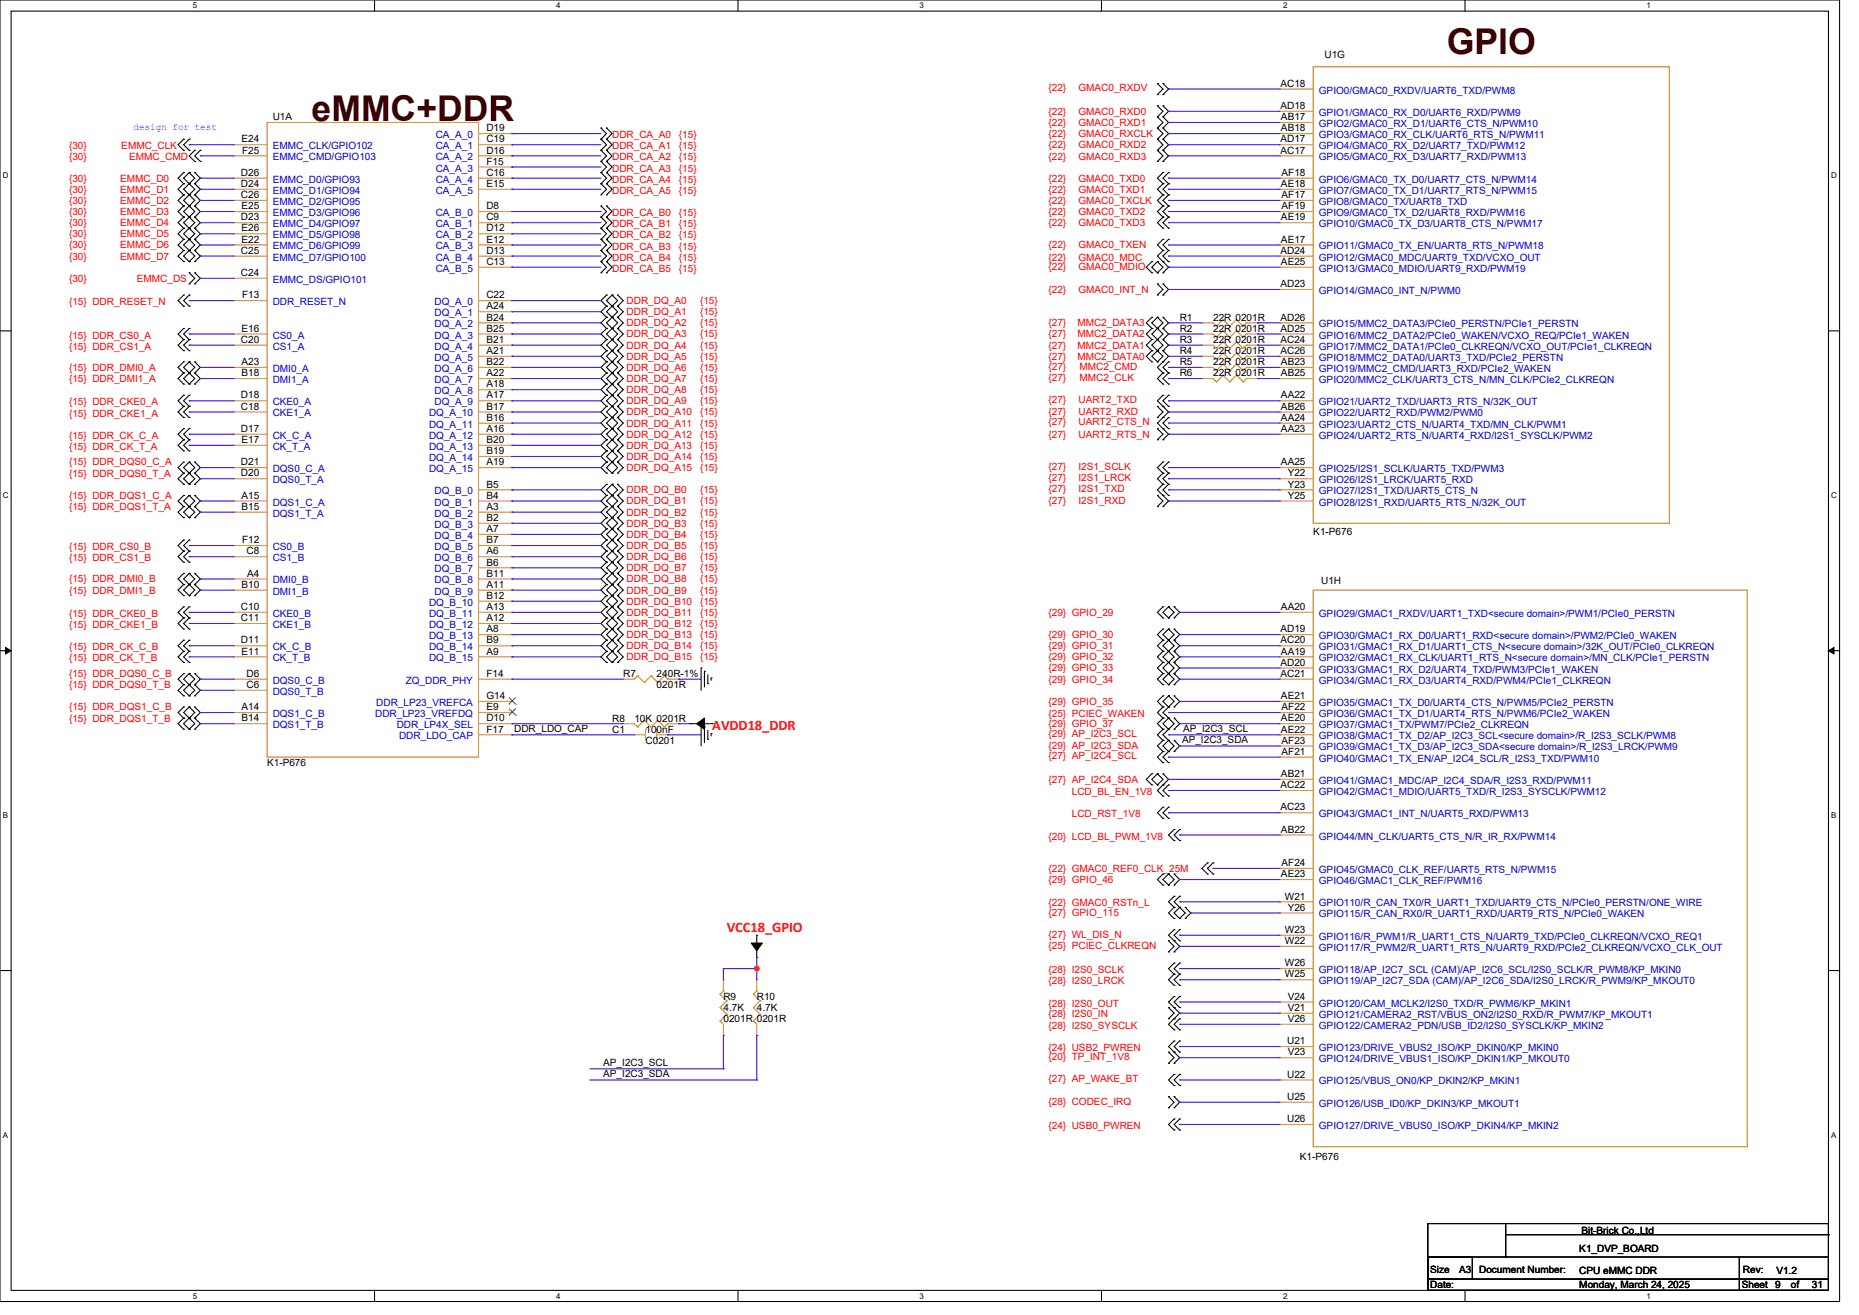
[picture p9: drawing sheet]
<svg xmlns="http://www.w3.org/2000/svg" width="297mm" height="210mm" viewBox="0 0 297 210" stroke-linecap="round" stroke-linejoin="round" font-family="sans-serif">
<defs><g id="words">
<g font-size="5.7" fill="#400000">
<text x="231.1" y="8.7">GPIO</text>
<text x="49.8" y="19.4">eMMC+DDR</text>
</g>
<g font-size="2.3" fill="#f00">
<text x="113.8" y="116.5">AVDD18_DDR</text>
<text x="116.1" y="148.9">VCC18_GPIO</text>
</g>
<g font-size="1.6">
<text x="211.6" y="9.3">U1G</text>
<text x="204.6" y="13.9">AC18</text>
<text x="204.6" y="17.4">AD18</text>
<text x="38.6" y="22.7">E24</text>
<text x="43.6" y="19.2">U1A</text>
<text x="77.7" y="21">D19</text>
<text x="77.7" y="22.7">C19</text>
<text x="204.6" y="22.7">AD17</text>
<text x="204.7" y="19.2">AB17</text>
<text x="204.7" y="21">AB18</text>
<text x="38.5" y="28.1">D26</text>
<text x="38.5" y="29.9">D24</text>
<text x="38.7" y="24.5">F25</text>
<text x="77.7" y="24.5">D16</text>
<text x="77.7" y="26.3">F15</text>
<text x="77.7" y="28.1">C16</text>
<text x="77.7" y="29.9">E15</text>
<text x="204.6" y="24.5">AC17</text>
<text x="204.7" y="29.9">AE18</text>
<text x="204.8" y="28.1">AF18</text>
<text x="38.5" y="31.6">C26</text>
<text x="38.5" y="35.2">D23</text>
<text x="38.6" y="33.4">E25</text>
<text x="77.7" y="33.4">D8</text>
<text x="77.7" y="35.2">C9</text>
<text x="204.7" y="35.2">AE19</text>
<text x="204.8" y="31.6">AF17</text>
<text x="204.8" y="33.4">AF19</text>
<text x="38.5" y="40.5">C25</text>
<text x="38.6" y="37">E26</text>
<text x="38.6" y="38.7">E22</text>
<text x="77.7" y="37">D12</text>
<text x="77.7" y="38.7">E12</text>
<text x="77.7" y="40.5">D13</text>
<text x="204.6" y="40.5">AD24</text>
<text x="204.7" y="38.7">AE17</text>
<text x="38.5" y="44.1">C24</text>
<text x="38.7" y="47.6">F13</text>
<text x="77.7" y="42.3">C13</text>
<text x="77.7" y="47.6">C22</text>
<text x="204.6" y="45.9">AD23</text>
<text x="204.7" y="42.3">AE25</text>
<text x="38.6" y="53">E16</text>
<text x="77.7" y="49.4">A24</text>
<text x="77.7" y="51.2">B24</text>
<text x="77.7" y="53">B25</text>
<text x="188.5" y="51.2">R1</text>
<text x="188.5" y="53">R2</text>
<text x="193.8" y="51.2">22R 0201R</text>
<text x="193.8" y="53">22R 0201R</text>
<text x="204.6" y="51.2">AD26</text>
<text x="204.6" y="53">AD25</text>
<text x="38.5" y="54.7">C20</text>
<text x="38.6" y="58.3">A23</text>
<text x="77.7" y="54.7">B21</text>
<text x="77.7" y="56.5">A21</text>
<text x="77.7" y="58.3">B22</text>
<text x="188.5" y="56.6">R4</text>
<text x="188.5" y="58.3">R5</text>
<text x="188.5" y="54.8">R3</text>
<text x="193.8" y="56.6">22R 0201R</text>
<text x="193.8" y="58.3">22R 0201R</text>
<text x="193.8" y="54.8">22R 0201R</text>
<text x="204.6" y="54.7">AC24</text>
<text x="204.6" y="56.5">AC26</text>
<text x="204.7" y="58.3">AB23</text>
<text x="38.5" y="63.6">D18</text>
<text x="38.5" y="65.4">C18</text>
<text x="38.6" y="60.1">B18</text>
<text x="77.7" y="65.4">B17</text>
<text x="77.7" y="60.1">A22</text>
<text x="77.7" y="61.9">A18</text>
<text x="77.7" y="63.6">A17</text>
<text x="188.5" y="60.1">R6</text>
<text x="193.8" y="60.1">22R 0201R</text>
<text x="204.7" y="60.1">AB25</text>
<text x="204.7" y="63.6">AA22</text>
<text x="204.7" y="65.4">AB26</text>
<text x="38.5" y="69">D17</text>
<text x="38.6" y="70.7">E17</text>
<text x="77.7" y="67.2">B16</text>
<text x="77.7" y="69">A16</text>
<text x="77.7" y="70.7">B20</text>
<text x="204.7" y="67.2">AA24</text>
<text x="204.7" y="69">AA23</text>
<text x="38.5" y="74.3">D21</text>
<text x="38.5" y="76.1">D20</text>
<text x="77.7" y="72.5">B19</text>
<text x="77.7" y="74.3">A19</text>
<text x="77.7" y="77.9">B5</text>
<text x="204.7" y="74.3">AA25</text>
<text x="205.7" y="76.1">Y22</text>
<text x="205.7" y="77.9">Y23</text>
<text x="38.6" y="79.6">A15</text>
<text x="38.6" y="81.4">B15</text>
<text x="77.7" y="79.6">B4</text>
<text x="77.7" y="81.4">A3</text>
<text x="77.7" y="83.2">B2</text>
<text x="205.7" y="79.6">Y25</text>
<text x="38.7" y="86.8">F12</text>
<text x="39.4" y="88.5">C8</text>
<text x="77.7" y="85">A7</text>
<text x="77.7" y="86.8">B7</text>
<text x="77.7" y="88.5">A6</text>
<text x="209.8" y="85.4">K1-P676</text>
<text x="38.6" y="93.9">B10</text>
<text x="39.5" y="92.1">A4</text>
<text x="77.7" y="95.6">B12</text>
<text x="77.7" y="90.3">B6</text>
<text x="77.7" y="92.1">B11</text>
<text x="77.7" y="93.9">A11</text>
<text x="211.1" y="93.2">U1H</text>
<text x="38.5" y="97.4">C10</text>
<text x="38.5" y="99.2">C11</text>
<text x="77.7" y="97.4">A13</text>
<text x="77.7" y="99.2">A12</text>
<text x="77.7" y="101">A8</text>
<text x="204.6" y="101">AD19</text>
<text x="204.7" y="97.4">AA20</text>
<text x="38.5" y="102.8">D11</text>
<text x="38.6" y="104.5">E11</text>
<text x="77.7" y="102.8">B9</text>
<text x="77.7" y="104.5">A9</text>
<text x="204.6" y="102.8">AC20</text>
<text x="204.6" y="106.3">AD20</text>
<text x="204.7" y="104.5">AA19</text>
<text x="38.6" y="113.4">A14</text>
<text x="39.4" y="108.1">D6</text>
<text x="39.4" y="109.9">C6</text>
<text x="77.7" y="111.6">G14</text>
<text x="77.7" y="113.4">E9</text>
<text x="77.7" y="108.1">F14</text>
<text x="99.6" y="108.1">R7</text>
<text x="104.9" y="108.1">240R-1%</text>
<text x="104.9" y="109.9">0201R</text>
<text x="204.6" y="108.1">AC21</text>
<text x="204.7" y="111.6">AE21</text>
<text x="204.8" y="113.4">AF22</text>
<text x="38.6" y="115.2">B14</text>
<text x="77.7" y="117">F17</text>
<text x="77.7" y="115.2">D10</text>
<text x="82.2" y="116.9">DDR_LDO_CAP</text>
<text x="97.8" y="117">C1</text>
<text x="97.8" y="115.2">R8</text>
<text x="101.4" y="115.2">10K 0201R</text>
<text x="103.1" y="117">100nF</text>
<text x="103.1" y="118.8">C0201</text>
<text x="188.8" y="118.7">AP_I2C3_SDA</text>
<text x="189" y="116.9">AP_I2C3_SCL</text>
<text x="204.7" y="115.2">AE20</text>
<text x="204.7" y="117">AE22</text>
<text x="204.8" y="118.8">AF23</text>
<text x="42.7" y="122.3">K1-P676</text>
<text x="204.6" y="125.9">AC22</text>
<text x="204.7" y="124.1">AB21</text>
<text x="204.8" y="120.5">AF21</text>
<text x="204.6" y="129.4">AC23</text>
<text x="204.7" y="133">AB22</text>
<text x="204.7" y="140.1">AE23</text>
<text x="204.8" y="138.3">AF24</text>
<text x="205.3" y="143.6">W21</text>
<text x="205.3" y="149">W23</text>
<text x="205.7" y="145.4">Y26</text>
<text x="205.3" y="150.8">W22</text>
<text x="205.3" y="154.3">W26</text>
<text x="115.6" y="159.7">R9</text>
<text x="115.6" y="161.5">4.7K</text>
<text x="120.9" y="159.7">R10</text>
<text x="120.9" y="161.5">4.7K</text>
<text x="205.3" y="156.1">W25</text>
<text x="205.7" y="159.6">V24</text>
<text x="205.7" y="161.4">V21</text>
<text x="115.6" y="163.2">0201R 0201R</text>
<text x="205.6" y="166.8">U21</text>
<text x="205.7" y="163.2">V26</text>
<text x="96.4" y="172.1">AP_I2C3_SDA</text>
<text x="96.4" y="170.3">AP_I2C3_SCL</text>
<text x="205.6" y="172.1">U22</text>
<text x="205.7" y="168.5">V23</text>
<text x="205.6" y="175.7">U25</text>
<text x="205.6" y="179.2">U26</text>
<text x="207.7" y="185.3">K1-P676</text>
<text x="252.7" y="197">Bit-Brick Co.,Ltd</text>
<text x="228.5" y="203.2">Size</text>
<text x="233.1" y="203.2">A3</text>
<text x="236.3" y="203.2">Document Number:</text>
<text x="252.3" y="203.4">CPU eMMC DDR</text>
<text x="252.3" y="199.9">K1_DVP_BOARD</text>
<text x="278.5" y="203.2">Rev:</text>
<text x="283.8" y="203.4">V1.2</text>
<text x="228.5" y="205.7">Date:</text>
<text x="252.3" y="205.7">Monday, March 24, 2025</text>
<text x="278.3" y="205.7">Sheet</text>
<text x="283.6" y="205.7">9</text>
<text x="286.1" y="205.7">of</text>
<text x="289.5" y="205.7">31</text>
</g>
<g font-size="1.6" fill="#f00">
<text x="167.5" y="14.6">{22}</text>
<text x="172.3" y="14.6">GMAC0_RXDV</text>
<text x="11" y="23.8">{30}</text>
<text x="19.4" y="23.8">EMMC_CLK</text>
<text x="97.8" y="22.1">DDR_CA_A0</text>
<text x="97.8" y="23.8">DDR_CA_A1</text>
<text x="108.5" y="22.1">{15}</text>
<text x="108.5" y="23.8">{15}</text>
<text x="167.5" y="18.3">{22}</text>
<text x="167.5" y="20.1">{22}</text>
<text x="167.5" y="21.9">{22}</text>
<text x="167.5" y="23.7">{22}</text>
<text x="172.3" y="18.3">GMAC0_RXD0</text>
<text x="172.3" y="20.1">GMAC0_RXD1</text>
<text x="172.3" y="21.9">GMAC0_RXCLK</text>
<text x="172.3" y="23.7">GMAC0_RXD2</text>
<text x="11" y="25.6">{30}</text>
<text x="11" y="29">{30}</text>
<text x="19.2" y="29">EMMC_D0</text>
<text x="20.6" y="25.6">EMMC_CMD</text>
<text x="97.8" y="25.6">DDR_CA_A2</text>
<text x="97.8" y="27.4">DDR_CA_A3</text>
<text x="97.8" y="29.2">DDR_CA_A4</text>
<text x="108.5" y="25.6">{15}</text>
<text x="108.5" y="27.4">{15}</text>
<text x="108.5" y="29.2">{15}</text>
<text x="167.5" y="25.6">{22}</text>
<text x="167.5" y="29">{22}</text>
<text x="172.3" y="25.6">GMAC0_RXD3</text>
<text x="172.3" y="29">GMAC0_TXD0</text>
<text x="11" y="30.8">{30}</text>
<text x="11" y="32.6">{30}</text>
<text x="11" y="34.3">{30}</text>
<text x="19.2" y="30.8">EMMC_D1</text>
<text x="19.2" y="32.6">EMMC_D2</text>
<text x="19.2" y="34.3">EMMC_D3</text>
<text x="97.8" y="31">DDR_CA_A5</text>
<text x="97.8" y="34.5">DDR_CA_B0</text>
<text x="108.5" y="31">{15}</text>
<text x="108.5" y="34.5">{15}</text>
<text x="167.5" y="30.8">{22}</text>
<text x="167.5" y="32.6">{22}</text>
<text x="167.5" y="34.3">{22}</text>
<text x="172.3" y="30.8">GMAC0_TXD1</text>
<text x="172.3" y="32.6">GMAC0_TXCLK</text>
<text x="172.3" y="34.3">GMAC0_TXD2</text>
<text x="11" y="36.1">{30}</text>
<text x="11" y="37.9">{30}</text>
<text x="11" y="39.7">{30}</text>
<text x="11" y="41.4">{30}</text>
<text x="19.2" y="36.1">EMMC_D4</text>
<text x="19.2" y="37.9">EMMC_D5</text>
<text x="19.2" y="39.7">EMMC_D6</text>
<text x="19.2" y="41.4">EMMC_D7</text>
<text x="97.8" y="36.3">DDR_CA_B1</text>
<text x="97.8" y="38.1">DDR_CA_B2</text>
<text x="97.8" y="39.8">DDR_CA_B3</text>
<text x="97.8" y="41.6">DDR_CA_B4</text>
<text x="108.5" y="36.3">{15}</text>
<text x="108.5" y="38.1">{15}</text>
<text x="108.5" y="39.8">{15}</text>
<text x="108.5" y="41.6">{15}</text>
<text x="167.5" y="36.1">{22}</text>
<text x="167.5" y="39.7">{22}</text>
<text x="167.5" y="41.6">{22}</text>
<text x="172.3" y="36.1">GMAC0_TXD3</text>
<text x="172.3" y="39.7">GMAC0_TXEN</text>
<text x="172.3" y="41.6">GMAC0_MDC</text>
<text x="11" y="45">{30}</text>
<text x="21.9" y="45">EMMC_DS</text>
<text x="97.8" y="43.4">DDR_CA_B5</text>
<text x="108.5" y="43.4">{15}</text>
<text x="167.5" y="43">{22}</text>
<text x="167.5" y="46.8">{22}</text>
<text x="172.3" y="43">GMAC0_MDIO</text>
<text x="172.3" y="46.8">GMAC0_INT_N</text>
<text x="11" y="48.7">{15} DDR_RESET_N</text>
<text x="100.1" y="48.6">DDR_DQ_A0</text>
<text x="100.1" y="50.3">DDR_DQ_A1</text>
<text x="100.1" y="52.1">DDR_DQ_A2</text>
<text x="100.1" y="53.9">DDR_DQ_A3</text>
<text x="111.8" y="48.6">{15}</text>
<text x="111.8" y="50.3">{15}</text>
<text x="111.8" y="52.1">{15}</text>
<text x="111.8" y="53.9">{15}</text>
<text x="167.5" y="52.1">{27}</text>
<text x="167.5" y="53.9">{27}</text>
<text x="172.1" y="52.1">MMC2_DATA3</text>
<text x="172.1" y="53.9">MMC2_DATA2</text>
<text x="11" y="54.1">{15} DDR_CS0_A</text>
<text x="11" y="55.8">{15} DDR_CS1_A</text>
<text x="11" y="59.2">{15} DDR_DMI0_A</text>
<text x="100.1" y="55.7">DDR_DQ_A4</text>
<text x="100.1" y="57.4">DDR_DQ_A5</text>
<text x="100.1" y="59.2">DDR_DQ_A6</text>
<text x="111.8" y="55.7">{15}</text>
<text x="111.8" y="57.4">{15}</text>
<text x="111.8" y="59.2">{15}</text>
<text x="167.5" y="55.7">{27}</text>
<text x="167.5" y="57.4">{27}</text>
<text x="167.5" y="59">{27}</text>
<text x="172.1" y="55.7">MMC2_DATA1</text>
<text x="172.1" y="57.4">MMC2_DATA0</text>
<text x="172.5" y="59">MMC2_CMD</text>
<text x="11" y="61">{15} DDR_DMI1_A</text>
<text x="11" y="64.7">{15} DDR_CKE0_A</text>
<text x="100.1" y="61">DDR_DQ_A7</text>
<text x="100.1" y="62.8">DDR_DQ_A8</text>
<text x="100.1" y="64.6">DDR_DQ_A9</text>
<text x="111.8" y="61">{15}</text>
<text x="111.8" y="62.8">{15}</text>
<text x="111.8" y="64.6">{15}</text>
<text x="167.5" y="60.8">{27}</text>
<text x="167.5" y="64.4">{27}</text>
<text x="172.3" y="64.4">UART2_TXD</text>
<text x="172.5" y="60.8">MMC2_CLK</text>
<text x="11" y="66.5">{15} DDR_CKE1_A</text>
<text x="11" y="70.1">{15} DDR_CK_C_A</text>
<text x="11" y="71.9">{15} DDR_CK_T_A</text>
<text x="100.1" y="66.3">DDR_DQ_A10</text>
<text x="100.1" y="68.1">DDR_DQ_A11</text>
<text x="100.1" y="69.9">DDR_DQ_A12</text>
<text x="100.1" y="71.7">DDR_DQ_A13</text>
<text x="111.8" y="66.3">{15}</text>
<text x="111.8" y="68.1">{15}</text>
<text x="111.8" y="69.9">{15}</text>
<text x="111.8" y="71.7">{15}</text>
<text x="167.5" y="66.3">{27}</text>
<text x="167.5" y="67.9">{27}</text>
<text x="167.5" y="69.9">{27}</text>
<text x="172.3" y="66.3">UART2_RXD</text>
<text x="172.3" y="67.9">UART2_CTS_N</text>
<text x="172.3" y="69.9">UART2_RTS_N</text>
<text x="11" y="74.3">{15} DDR_DQS0_C_A</text>
<text x="11" y="76.1">{15} DDR_DQS0_T_A</text>
<text x="100.1" y="73.4">DDR_DQ_A14</text>
<text x="100.1" y="75.2">DDR_DQ_A15</text>
<text x="111.8" y="73.4">{15}</text>
<text x="111.8" y="75.2">{15}</text>
<text x="167.5" y="75">{27}</text>
<text x="167.5" y="76.8">{27}</text>
<text x="172.3" y="75">I2S1_SCLK</text>
<text x="172.3" y="76.8">I2S1_LRCK</text>
<text x="11" y="79.7">{15} DDR_DQS1_C_A</text>
<text x="11" y="81.4">{15} DDR_DQS1_T_A</text>
<text x="100.1" y="78.8">DDR_DQ_B0</text>
<text x="100.1" y="80.6">DDR_DQ_B1</text>
<text x="100.1" y="82.3">DDR_DQ_B2</text>
<text x="111.8" y="78.8">{15}</text>
<text x="111.8" y="80.6">{15}</text>
<text x="111.8" y="82.3">{15}</text>
<text x="167.5" y="78.6">{27}</text>
<text x="167.5" y="80.6">{27}</text>
<text x="172.3" y="78.6">I2S1_TXD</text>
<text x="172.3" y="80.6">I2S1_RXD</text>
<text x="11" y="87.9">{15} DDR_CS0_B</text>
<text x="11" y="89.6">{15} DDR_CS1_B</text>
<text x="100.1" y="84.1">DDR_DQ_B3</text>
<text x="100.1" y="85.9">DDR_DQ_B4</text>
<text x="100.1" y="87.7">DDR_DQ_B5</text>
<text x="100.1" y="89.5">DDR_DQ_B6</text>
<text x="111.8" y="84.1">{15}</text>
<text x="111.8" y="85.9">{15}</text>
<text x="111.8" y="87.7">{15}</text>
<text x="111.8" y="89.5">{15}</text>
<text x="11" y="93">{15} DDR_DMI0_B</text>
<text x="11" y="94.8">{15} DDR_DMI1_B</text>
<text x="100.1" y="91.2">DDR_DQ_B7</text>
<text x="100.1" y="93">DDR_DQ_B8</text>
<text x="100.1" y="94.8">DDR_DQ_B9</text>
<text x="111.8" y="91.2">{15}</text>
<text x="111.8" y="93">{15}</text>
<text x="111.8" y="94.8">{15}</text>
<text x="11" y="98.5">{15} DDR_CKE0_B</text>
<text x="11" y="100.3">{15} DDR_CKE1_B</text>
<text x="100.1" y="96.6">DDR_DQ_B10</text>
<text x="100.1" y="98.3">DDR_DQ_B11</text>
<text x="100.1" y="100.1">DDR_DQ_B12</text>
<text x="100.1" y="101.9">DDR_DQ_B13</text>
<text x="111.8" y="96.6">{15}</text>
<text x="111.8" y="98.3">{15}</text>
<text x="111.8" y="100.1">{15}</text>
<text x="111.8" y="101.9">{15}</text>
<text x="167.5" y="98.3">{29} GPIO_29</text>
<text x="167.5" y="101.9">{29} GPIO_30</text>
<text x="11" y="103.9">{15} DDR_CK_C_B</text>
<text x="11" y="105.6">{15} DDR_CK_T_B</text>
<text x="100.1" y="103.7">DDR_DQ_B14</text>
<text x="100.1" y="105.5">DDR_DQ_B15</text>
<text x="111.8" y="103.7">{15}</text>
<text x="111.8" y="105.5">{15}</text>
<text x="167.5" y="103.7">{29} GPIO_31</text>
<text x="167.5" y="105.5">{29} GPIO_32</text>
<text x="167.5" y="107.2">{29} GPIO_33</text>
<text x="11" y="108.1">{15} DDR_DQS0_C_B</text>
<text x="11" y="109.9">{15} DDR_DQS0_T_B</text>
<text x="11" y="113.5">{15} DDR_DQS1_C_B</text>
<text x="167.5" y="109">{29} GPIO_34</text>
<text x="167.5" y="112.6">{29} GPIO_35</text>
<text x="11" y="115.2">{15} DDR_DQS1_T_B</text>
<text x="167.5" y="114.5">{25} PCIEC_WAKEN</text>
<text x="167.5" y="116.1">{29} GPIO_37</text>
<text x="167.5" y="117.7">{29} AP_I2C3_SCL</text>
<text x="167.5" y="119.7">{29} AP_I2C3_SDA</text>
<text x="167.5" y="121.3">{27} AP_I2C4_SCL</text>
<text x="167.5" y="125">{27} AP_I2C4_SDA</text>
<text x="171.2" y="127">LCD_BL_EN_1V8</text>
<text x="171.2" y="130.5">LCD_RST_1V8</text>
<text x="167.5" y="134.1">{20} LCD_BL_PWM_1V8</text>
<text x="167.5" y="139.2">{22} GMAC0_REF0_CLK_25M</text>
<text x="167.5" y="141">{29} GPIO_46</text>
<text x="167.5" y="144.7">{22} GMAC0_RSTn_L</text>
<text x="167.5" y="149.7">{27} WL_DIS_N</text>
<text x="167.5" y="146.3">{27} GPIO_115</text>
<text x="167.5" y="151.5">{25} PCIEC_CLKREQN</text>
<text x="167.5" y="155.4">{28} I2S0_SCLK</text>
<text x="167.5" y="157.2">{28} I2S0_LRCK</text>
<text x="167.5" y="160.8">{28} I2S0_OUT</text>
<text x="167.5" y="167.9">{24} USB2_PWREN</text>
<text x="167.5" y="162.3">{28} I2S0_IN</text>
<text x="167.5" y="164.3">{28} I2S0_SYSCLK</text>
<text x="167.5" y="169.3">{20} TP_INT_1V8</text>
<text x="167.5" y="172.8">{27} AP_WAKE_BT</text>
<text x="167.5" y="176.4">{28} CODEC_IRQ</text>
<text x="167.5" y="180.3">{24} USB0_PWREN</text>
</g>
<g font-size="1.6" fill="#00c">
<text x="210.7" y="14.9">GPIO0/GMAC0_RXDV/UART6_TXD/PWM8</text>
<text x="43.6" y="23.8">EMMC_CLK/GPIO102</text>
<text x="69.6" y="22.1">CA_A_0</text>
<text x="69.6" y="23.8">CA_A_1</text>
<text x="210.7" y="18.5">GPIO1/GMAC0_RX_D0/UART6_RXD/PWM9</text>
<text x="210.7" y="20.3">GPIO2/GMAC0_RX_D1/UART6_CTS_N/PWM10</text>
<text x="210.7" y="22.1">GPIO3/GMAC0_RX_CLK/UART6_RTS_N/PWM11</text>
<text x="210.7" y="23.8">GPIO4/GMAC0_RX_D2/UART7_TXD/PWM12</text>
<text x="43.6" y="25.6">EMMC_CMD/GPIO103</text>
<text x="43.6" y="29.2">EMMC_D0/GPIO93</text>
<text x="69.6" y="25.6">CA_A_2</text>
<text x="69.6" y="27.4">CA_A_3</text>
<text x="69.6" y="29.2">CA_A_4</text>
<text x="210.7" y="25.6">GPIO5/GMAC0_RX_D3/UART7_RXD/PWM13</text>
<text x="210.7" y="29.2">GPIO6/GMAC0_TX_D0/UART7_CTS_N/PWM14</text>
<text x="43.6" y="30.9">EMMC_D1/GPIO94</text>
<text x="43.6" y="32.7">EMMC_D2/GPIO95</text>
<text x="43.6" y="34.5">EMMC_D3/GPIO96</text>
<text x="69.6" y="30.9">CA_A_5</text>
<text x="69.6" y="34.5">CA_B_0</text>
<text x="210.7" y="30.9">GPIO7/GMAC0_TX_D1/UART7_RTS_N/PWM15</text>
<text x="210.7" y="32.7">GPIO8/GMAC0_TX/UART8_TXD</text>
<text x="210.7" y="34.5">GPIO9/GMAC0_TX_D2/UART8_RXD/PWM16</text>
<text x="43.6" y="36.3">EMMC_D4/GPIO97</text>
<text x="43.6" y="38.1">EMMC_D5/GPIO98</text>
<text x="43.6" y="39.8">EMMC_D6/GPIO99</text>
<text x="43.6" y="41.6">EMMC_D7/GPIO100</text>
<text x="69.6" y="36.3">CA_B_1</text>
<text x="69.6" y="38.1">CA_B_2</text>
<text x="69.6" y="39.8">CA_B_3</text>
<text x="69.6" y="41.6">CA_B_4</text>
<text x="210.7" y="36.3">GPIO10/GMAC0_TX_D3/UART8_CTS_N/PWM17</text>
<text x="210.7" y="39.8">GPIO11/GMAC0_TX_EN/UART8_RTS_N/PWM18</text>
<text x="210.7" y="41.6">GPIO12/GMAC0_MDC/UART9_TXD/VCXO_OUT</text>
<text x="43.6" y="45.2">EMMC_DS/GPIO101</text>
<text x="69.6" y="43.4">CA_B_5</text>
<text x="210.7" y="43.4">GPIO13/GMAC0_MDIO/UART9_RXD/PWM19</text>
<text x="210.7" y="46.9">GPIO14/GMAC0_INT_N/PWM0</text>
<text x="43.6" y="48.7">DDR_RESET_N</text>
<text x="69.4" y="48.7">DQ_A_0</text>
<text x="69.4" y="50.5">DQ_A_1</text>
<text x="69.4" y="52.3">DQ_A_2</text>
<text x="210.7" y="52.3">GPIO15/MMC2_DATA3/PCIe0_PERSTN/PCIe1_PERSTN</text>
<text x="43.6" y="54.1">CS0_A</text>
<text x="43.6" y="55.8">CS1_A</text>
<text x="43.6" y="59.4">DMI0_A</text>
<text x="69.4" y="54.1">DQ_A_3</text>
<text x="69.4" y="55.8">DQ_A_4</text>
<text x="69.4" y="57.6">DQ_A_5</text>
<text x="69.4" y="59.4">DQ_A_6</text>
<text x="210.7" y="54.1">GPIO16/MMC2_DATA2/PCIe0_WAKEN/VCXO_REQ/PCIe1_WAKEN</text>
<text x="210.7" y="55.8">GPIO17/MMC2_DATA1/PCIe0_CLKREQN/VCXO_OUT/PCIe1_CLKREQN</text>
<text x="210.7" y="57.6">GPIO18/MMC2_DATA0/UART3_TXD/PCIe2_PERSTN</text>
<text x="210.7" y="59.4">GPIO19/MMC2_CMD/UART3_RXD/PCIe2_WAKEN</text>
<text x="43.6" y="64.7">CKE0_A</text>
<text x="43.6" y="61.2">DMI1_A</text>
<text x="69.4" y="61.2">DQ_A_7</text>
<text x="69.4" y="62.9">DQ_A_8</text>
<text x="69.4" y="64.7">DQ_A_9</text>
<text x="210.7" y="61.2">GPIO20/MMC2_CLK/UART3_CTS_N/MN_CLK/PCIe2_CLKREQN</text>
<text x="210.7" y="64.7">GPIO21/UART2_TXD/UART3_RTS_N/32K_OUT</text>
<text x="43.6" y="66.5">CKE1_A</text>
<text x="43.6" y="70.1">CK_C_A</text>
<text x="43.6" y="71.8">CK_T_A</text>
<text x="68.6" y="66.5">DQ_A_10</text>
<text x="68.6" y="68.3">DQ_A_11</text>
<text x="68.6" y="70.1">DQ_A_12</text>
<text x="68.6" y="71.8">DQ_A_13</text>
<text x="210.7" y="66.5">GPIO22/UART2_RXD/PWM2/PWM0</text>
<text x="210.7" y="68.3">GPIO23/UART2_CTS_N/UART4_TXD/MN_CLK/PWM1</text>
<text x="210.7" y="70.1">GPIO24/UART2_RTS_N/UART4_RXD/I2S1_SYSCLK/PWM2</text>
<text x="43.6" y="75.4">DQS0_C_A</text>
<text x="43.6" y="77.2">DQS0_T_A</text>
<text x="68.6" y="73.6">DQ_A_14</text>
<text x="68.6" y="75.4">DQ_A_15</text>
<text x="210.7" y="75.4">GPIO25/I2S1_SCLK/UART5_TXD/PWM3</text>
<text x="210.7" y="77.2">GPIO26/I2S1_LRCK/UART5_RXD</text>
<text x="43.6" y="80.7">DQS1_C_A</text>
<text x="43.6" y="82.5">DQS1_T_A</text>
<text x="69.4" y="79">DQ_B_0</text>
<text x="69.4" y="80.7">DQ_B_1</text>
<text x="69.4" y="82.5">DQ_B_2</text>
<text x="210.7" y="79">GPIO27/I2S1_TXD/UART5_CTS_N</text>
<text x="210.7" y="80.7">GPIO28/I2S1_RXD/UART5_RTS_N/32K_OUT</text>
<text x="43.6" y="87.8">CS0_B</text>
<text x="43.6" y="89.6">CS1_B</text>
<text x="69.4" y="84.3">DQ_B_3</text>
<text x="69.4" y="86.1">DQ_B_4</text>
<text x="69.4" y="87.8">DQ_B_5</text>
<text x="69.4" y="89.6">DQ_B_6</text>
<text x="43.6" y="93.2">DMI0_B</text>
<text x="43.6" y="95">DMI1_B</text>
<text x="69.4" y="91.4">DQ_B_7</text>
<text x="69.4" y="93.2">DQ_B_8</text>
<text x="69.4" y="95">DQ_B_9</text>
<text x="43.6" y="98.5">CKE0_B</text>
<text x="43.6" y="100.3">CKE1_B</text>
<text x="68.6" y="96.7">DQ_B_10</text>
<text x="68.6" y="98.5">DQ_B_11</text>
<text x="68.6" y="100.3">DQ_B_12</text>
<text x="210.7" y="98.5">GPIO29/GMAC1_RXDV/UART1_TXD&lt;secure domain&gt;/PWM1/PCIe0_PERSTN</text>
<text x="43.6" y="103.8">CK_C_B</text>
<text x="43.6" y="105.6">CK_T_B</text>
<text x="68.6" y="102.1">DQ_B_13</text>
<text x="68.6" y="103.8">DQ_B_14</text>
<text x="68.6" y="105.6">DQ_B_15</text>
<text x="210.7" y="103.8">GPIO31/GMAC1_RX_D1/UART1_CTS_N&lt;secure domain&gt;/32K_OUT/PCIe0_CLKREQN</text>
<text x="210.7" y="105.6">GPIO32/GMAC1_RX_CLK/UART1_RTS_N&lt;secure domain&gt;/MN_CLK/PCIe1_PERSTN</text>
<text x="210.7" y="107.4">GPIO33/GMAC1_RX_D2/UART4_TXD/PWM3/PCIe1_WAKEN</text>
<text x="210.7" y="102.1">GPIO30/GMAC1_RX_D0/UART1_RXD&lt;secure domain&gt;/PWM2/PCIe0_WAKEN</text>
<text x="43.6" y="109.2">DQS0_C_B</text>
<text x="43.6" y="111">DQS0_T_B</text>
<text x="60.1" y="112.7">DDR_LP23_VREFCA</text>
<text x="64.8" y="109.2">ZQ_DDR_PHY</text>
<text x="210.7" y="109.2">GPIO34/GMAC1_RX_D3/UART4_RXD/PWM4/PCIe1_CLKREQN</text>
<text x="210.7" y="112.7">GPIO35/GMAC1_TX_D0/UART4_CTS_N/PWM5/PCIe2_PERSTN</text>
<text x="43.6" y="114.5">DQS1_C_B</text>
<text x="43.6" y="116.3">DQS1_T_B</text>
<text x="59.9" y="114.5">DDR_LP23_VREFDQ</text>
<text x="63.4" y="116.3">DDR_LP4X_SEL</text>
<text x="63.8" y="118.1">DDR_LDO_CAP</text>
<text x="210.7" y="114.5">GPIO36/GMAC1_TX_D1/UART4_RTS_N/PWM6/PCIe2_WAKEN</text>
<text x="210.7" y="116.3">GPIO37/GMAC1_TX/PWM7/PCIe2_CLKREQN</text>
<text x="210.7" y="118.1">GPIO38/GMAC1_TX_D2/AP_I2C3_SCL&lt;secure domain&gt;/R_I2S3_SCLK/PWM8</text>
<text x="210.7" y="119.8">GPIO39/GMAC1_TX_D3/AP_I2C3_SDA&lt;secure domain&gt;/R_I2S3_LRCK/PWM9</text>
<text x="210.7" y="121.6">GPIO40/GMAC1_TX_EN/AP_I2C4_SCL/R_I2S3_TXD/PWM10</text>
<text x="210.7" y="125.2">GPIO41/GMAC1_MDC/AP_I2C4_SDA/R_I2S3_RXD/PWM11</text>
<text x="210.7" y="127">GPIO42/GMAC1_MDIO/UART5_TXD/R_I2S3_SYSCLK/PWM12</text>
<text x="210.7" y="130.5">GPIO43/GMAC1_INT_N/UART5_RXD/PWM13</text>
<text x="210.7" y="134.1">GPIO44/MN_CLK/UART5_CTS_N/R_IR_RX/PWM14</text>
<text x="210.7" y="139.4">GPIO45/GMAC0_CLK_REF/UART5_RTS_N/PWM15</text>
<text x="210.7" y="141.2">GPIO46/GMAC1_CLK_REF/PWM16</text>
<text x="210.7" y="144.7">GPIO110/R_CAN_TX0/R_UART1_TXD/UART9_CTS_N/PCIe0_PERSTN/ONE_WIRE</text>
<text x="210.7" y="146.5">GPIO115/R_CAN_RX0/R_UART1_RXD/UART9_RTS_N/PCIe0_WAKEN</text>
<text x="210.7" y="150.1">GPIO116/R_PWM1/R_UART1_CTS_N/UART9_TXD/PCIe0_CLKREQN/VCXO_REQ1</text>
<text x="210.7" y="151.8">GPIO117/R_PWM2/R_UART1_RTS_N/UART9_RXD/PCIe2_CLKREQN/VCXO_CLK_OUT</text>
<text x="210.7" y="155.4">GPIO118/AP_I2C7_SCL (CAM)/AP_I2C6_SCL/I2S0_SCLK/R_PWM8/KP_MKIN0</text>
<text x="210.7" y="157.2">GPIO119/AP_I2C7_SDA (CAM)/AP_I2C6_SDA/I2S0_LRCK/R_PWM9/KP_MKOUT0</text>
<text x="210.7" y="160.7">GPIO120/CAM_MCLK2/I2S0_TXD/R_PWM6/KP_MKIN1</text>
<text x="210.7" y="162.5">GPIO121/CAMERA2_RST/VBUS_ON2/I2S0_RXD/R_PWM7/KP_MKOUT1</text>
<text x="210.7" y="164.3">GPIO122/CAMERA2_PDN/USB_ID2/I2S0_SYSCLK/KP_MKIN2</text>
<text x="210.7" y="167.9">GPIO123/DRIVE_VBUS2_ISO/KP_DKIN0/KP_MKIN0</text>
<text x="210.7" y="169.6">GPIO124/DRIVE_VBUS1_ISO/KP_DKIN1/KP_MKOUT0</text>
<text x="210.7" y="173.2">GPIO125/VBUS_ON0/KP_DKIN2/KP_MKIN1</text>
<text x="210.7" y="176.7">GPIO126/USB_ID0/KP_DKIN3/KP_MKOUT1</text>
<text x="210.7" y="180.3">GPIO127/DRIVE_VBUS0_ISO/KP_DKIN4/KP_MKIN2</text>
</g>
<text font-size="1.6" fill="#8000ff" x="21.3" y="20.8">design for test</text>
<g font-size="1.3">
<text x="30.8" y="1.3">5</text>
<text x="88.9" y="1.3">4</text>
<text x="146.9" y="1.3">3</text>
<text x="205" y="1.3">2</text>
<text x="263.1" y="1.3">1</text>
<text x=".4" y="28.5">D</text>
<text x="292.5" y="28.5">D</text>
<text x=".4" y="79.5">C</text>
<text x="292.5" y="79.5">C</text>
<text x=".4" y="130.6">B</text>
<text x="292.5" y="130.6">B</text>
<text x=".4" y="181.7">A</text>
<text x="292.5" y="181.7">A</text>
<text x="30.8" y="207.4">5</text>
<text x="88.9" y="207.4">4</text>
<text x="146.9" y="207.4">3</text>
<text x="205" y="207.4">2</text>
<text x="263.1" y="207.4">1</text>
</g>
</g></defs>
<path d="M0 0h293.9v207.8h-293.9zM1.8 1.8h290.3v204.3h-290.3z" fill="none" stroke="#000" stroke-width=".17"/>
<g fill="#fff">
<path d="M30.8 .2h.7v1.4h-.7z"/>
<path d="M30.8 206.2h.7v1.5h-.7z"/>
</g>
<path d="M59.8 0v1.8M59.8 206.1v1.7" fill="none" stroke="#000" stroke-width=".17"/>
<g fill="#fff">
<path d="M88.9 .2h.7v1.4h-.7z"/>
<path d="M88.9 206.2h.7v1.5h-.7z"/>
</g>
<path d="M117.9 0v1.8M117.9 206.1v1.7" fill="none" stroke="#000" stroke-width=".17"/>
<g fill="#fff">
<path d="M146.9 .2h.7v1.4h-.7z"/>
<path d="M146.9 206.2h.7v1.5h-.7z"/>
</g>
<path d="M176 0v1.8M176 206.1v1.7" fill="none" stroke="#000" stroke-width=".17"/>
<g fill="#fff">
<path d="M205 .2h.7v1.4h-.7z"/>
<path d="M205 206.2h.7v1.5h-.7z"/>
</g>
<path d="M234.1 0v1.8M234.1 206.1v1.7" fill="none" stroke="#000" stroke-width=".17"/>
<g fill="#fff">
<path d="M263.1 .2h.7v1.4h-.7z"/>
<path d="M263.1 206.2h.7v1.5h-.7z"/>
<path d="M.4 27.3h1v1.4h-1z"/>
<path d="M292.6 27.3h.9v1.4h-.9z"/>
<path d="M.4 78.4h1v1.4h-1z"/>
<path d="M292.6 78.4h.9v1.4h-.9z"/>
</g>
<path d="M0 52.8h1.8M292.1 52.8h1.8" fill="none" stroke="#000" stroke-width=".17"/>
<g fill="#fff">
<path d="M.4 129.4h.9v1.5h-.9z"/>
<path d="M292.6 129.4h.8v1.5h-.8z"/>
</g>
<path d="M0 103.9h1.8M292.1 103.9h1.8" fill="none" stroke="#000" stroke-width=".17"/>
<path d="M.9 103.4l.9 .5-.9 .5zM292.1 103.9l.9-.5v1z" fill="#000" stroke="#000" stroke-width=".16"/>
<g fill="#fff">
<path d="M.4 180.5h.9v1.4h-.9z"/>
<path d="M292.6 180.5h.8v1.4h-.8z"/>
</g>
<g fill="none" stroke="#000" stroke-width=".17">
<path d="M184.9 15.1h.1M184.9 13.3h.1M184.9 18.7h.1M184.9 16.9h.1M184.9 13.3l.9 .9-.9 .9M184.9 16.9l.9 .9-.9 .9M184.9 18.7l.9 .9-.9 .8M185.8 13.3h.1M185.8 15.1h.1M185.8 16.9h.1M185.8 18.7h.1M185.8 16.9l.9 .9-.9 .9"/>
<path d="M185.8 13.3l.9 .9-.9 .9M185.8 18.7l.9 .9-.9 .8M29.3 22.2h.1M29.3 24h.1M29.3 27.6h.1M29.3 29.3h.1M29.3 31.1h.1M29.3 32.9h.1M29.3 34.7h.1M29.3 36.4h.1M29.3 38.2h.1M29.3 22.2l-.9 .9 .9 .9"/>
<path d="M29.3 27.6l-.9 .8 .9 .9M29.3 31.1l-.9 .9 .9 .9M29.3 29.3l-.9 .9 .9 .9M29.3 32.9l-.9 .9 .9 .9M29.3 34.7l-.9 .9 .9 .8M29.3 36.4l-.9 .9 .9 .9M29.3 38.2l-.9 .9 .9 .9M30.2 22.2h.1M30.2 24h.1M30.2 27.6h.1M30.2 29.3h.1M30.2 31.1h.1"/>
<path d="M30.2 32.9h.1M30.2 34.7h.1M30.2 36.4h.1M30.2 38.2h.1M30.2 22.2l-.9 .9 .9 .9M30.2 27.6l-.9 .8 1.8 1.8-1.8 1.8 1.8 1.8-1.8 1.8 1.8 1.7-1.8 1.8 1.8 1.8-.9 .9M30.2 27.6l.9 .8-.9 .9M30.2 29.3l-.9 .9 1.8 1.8-1.8 1.8 1.8 1.8-1.8 1.7 1.8 1.8-1.8 1.8 .9 .9M31.1 24h.1M31.1 25.8h.1M31.1 27.6h.1M31.1 29.3h.1"/>
<path d="M31.1 31.1h.1M31.1 32.9h.1M31.1 34.7h.1M31.1 36.4h.1M31.1 38.2h.1M31.1 24l-.9 .9 .9 .9M31.1 27.6l.9 .8-.9 .9M31.1 32.9l.9 .9-.9 .9M31.1 29.3l.9 .9-.9 .9M31.1 31.1l.9 .9-.9 .9M31.1 36.4l.9 .9-.9 .9M31.1 38.2l.9 .9-.9 .9"/>
<path d="M31.1 34.7l.9 .9-.9 .8M32 24h.1M32 25.8h.1M32 24l-.9 .9 .9 .9M96 20.4h.1M96 22.2h.1M96 24h.1M96 25.8h.1M96 27.6h.1M96 29.3h.1M96 31.1h.1M96 32.9h.1"/>
<path d="M96 34.7h.1M96 36.4h.1M96 38.2h.1M96 20.4l.9 .9-.9 .9M96 22.2l.9 .9-.9 .9M96 24l.9 .9-.9 .9M96 25.8l.9 .9-.9 .9M96 27.6l.9 .8-.9 .9M96 29.3l.9 .9-.9 .9M96 32.9l.9 .9-.9 .9M96 34.7l.9 .9-.9 .8M96 36.4l.9 .9-.9 .9"/>
<path d="M96 38.2l.9 .9-.9 .9M96.9 20.4h.1M96.9 22.2h.1M96.9 24h.1M96.9 25.8h.1M96.9 27.6h.1M96.9 29.3h.1M96.9 31.1h.1M96.9 32.9h.1M96.9 34.7h.1M96.9 36.4h.1M96.9 38.2h.1"/>
<path d="M96.9 20.4l.9 .9-.9 .9M96.9 22.2l.9 .9-.9 .9M96.9 24l.9 .9-.9 .9M96.9 25.8l.9 .9-.9 .9M96.9 27.6l.9 .8-.9 .9M96.9 29.3l.9 .9-.9 .9M96.9 32.9l.9 .9-.9 .9M96.9 34.7l.9 .9-.9 .8M96.9 36.4l.9 .9-.9 .9M96.9 38.2l.9 .9-.9 .9M184.9 20.4h.1M184.9 22.2h.1"/>
<path d="M184.9 24h.1M184.9 25.8h.1M184.9 20.4l.9 .9-.9 .9M184.9 22.2l.9 .9-.9 .9M184.9 24l.9 .9-.9 .9M185.8 20.4h.1M185.8 22.2h.1M185.8 24h.1M185.8 25.8h.1M185.8 29.3h.1M185.8 27.6h.1M185.8 31.1h.1"/>
<path d="M185.8 32.9h.1M185.8 34.7h.1M185.8 36.4h.1M185.8 38.2h.1M185.8 20.4l.9 .9-.9 .9M185.8 22.2l.9 .9-.9 .9M185.8 24l.9 .9-.9 .9M185.8 27.6l-.9 .8 .9 .9M185.8 29.3l-.9 .9 .9 .9M185.8 31.1l-.9 .9 .9 .9M185.8 32.9l-.9 .9 .9 .9M185.8 34.7l-.9 .9 .9 .8"/>
<path d="M185.8 38.2l-.9 .9 .9 .9M186.7 29.3h.1M186.7 27.6h.1M186.7 31.1h.1M186.7 32.9h.1M186.7 34.7h.1M186.7 36.4h.1M186.7 38.2h.1M186.7 27.6l-.9 .8 .9 .9M186.7 29.3l-.9 .9 .9 .9M186.7 31.1l-.9 .9 .9 .9M186.7 32.9l-.9 .9 .9 .9"/>
<path d="M186.7 34.7l-.9 .9 .9 .8M186.7 38.2l-.9 .9 .9 .9M29.3 47.1h.1M29.3 48.9h.1M29.3 52.5h.1M29.3 54.2h.1M29.3 56h.1M29.3 57.8h.1M29.3 59.6h.1M29.3 40h.1M29.3 41.8h.1M29.3 47.1l-.9 .9 .9 .9"/>
<path d="M29.3 52.5l-.9 .8 .9 .9M29.3 54.2l-.9 .9 .9 .9M29.3 57.8l-.9 .9 .9 .9M29.3 59.6l-.9 .9 .9 .8M29.3 40l-.9 .9 .9 .9M30.2 47.1h.1M30.2 48.9h.1M30.2 52.5h.1M30.2 54.2h.1M30.2 56h.1M30.2 57.8h.1M30.2 59.6h.1"/>
<path d="M30.2 40h.1M30.2 41.8h.1M30.2 45.3h.1M30.2 43.6h.1M30.2 47.1l-.9 .9 .9 .9M30.2 52.5l-.9 .8 .9 .9M30.2 54.2l-.9 .9 .9 .9M30.2 57.8l-.9 .9 1.8 1.8-.9 .8M30.2 57.8l.9 .9-1.8 1.8 .9 .8M30.2 43.6l.9 .8-.9 .9M31.1 57.8h.1M31.1 59.6h.1"/>
<path d="M31.1 40h.1M31.1 41.8h.1M31.1 43.6h.1M31.1 45.3h.1M31.1 43.6l.9 .8-.9 .9M31.1 57.8l.9 .9-.9 .9M31.1 59.6l.9 .9-.9 .8M31.1 40l.9 .9-.9 .9M96 40h.1M96 41.8h.1M96 43.6h.1M96 40l.9 .9-.9 .9"/>
<path d="M96 41.8l.9 .9-.9 .9M96.9 40h.1M96.9 41.8h.1M96.9 43.6h.1M96.9 47.1h.1M96.9 48.9h.1M96.9 50.7h.1M96.9 52.5h.1M96.9 54.2h.1M96.9 56h.1M96.9 57.8h.1M96.9 59.6h.1"/>
<path d="M96.9 40l.9 .9-.9 .9M96.9 41.8l.9 .9-.9 .9M96.9 50.7l-.9 .9 .9 .9M96.9 47.1l-.9 .9 .9 .9M96.9 52.5l-.9 .8 .9 .9M96.9 48.9l-.9 .9 .9 .9M96.9 54.2l-.9 .9 .9 .9M96.9 56l-.9 .9 .9 .9M96.9 57.8l-.9 .9 .9 .9M96.9 59.6l-.9 .9 .9 .8M97.8 47.1h.1M97.8 48.9h.1"/>
<path d="M97.8 50.7h.1M97.8 52.5h.1M97.8 54.2h.1M97.8 56h.1M97.8 57.8h.1M97.8 59.6h.1M97.8 47.1l.9 .9-1.8 1.8 1.8 1.8-1.8 1.7 1.8 1.8-1.8 1.8 1.8 1.8-1.8 1.8 1.8 1.7-1.8 1.8 1.8 1.8-1.8 1.8 1.8 1.7-1.8 1.8 1.8 1.8-1.8 1.8 .9 .9M97.8 47.1l-.9 .9 1.8 1.8-1.8 1.8 1.8 1.7-1.8 1.8 1.8 1.8-1.8 1.8 1.8 1.8-1.8 1.7 1.8 1.8-1.8 1.8 1.8 1.8-1.8 1.7 1.8 1.8-1.8 1.8 1.8 1.8-.9 .9M98.7 47.1h.1M98.7 48.9h.1M98.7 50.7h.1M98.7 52.5h.1"/>
<path d="M98.7 54.2h.1M98.7 56h.1M98.7 57.8h.1M98.7 59.6h.1M98.7 47.1l.9 .9-.9 .9M98.7 50.7l.9 .9-.9 .9M98.7 48.9l.9 .9-.9 .9M98.7 52.5l.9 .8-.9 .9M98.7 54.2l.9 .9-.9 .9M98.7 56l.9 .9-.9 .9M98.7 57.8l.9 .9-.9 .9M98.7 59.6l.9 .9-.9 .8"/>
<path d="M184 43.6h.1M184 41.8h.1M184 50.7h.1M184 52.5h.1M184 54.2h.1M184 56h.1M184 57.8h.1M184 41.8l-.9 .9 .9 .9M184 50.7l-.9 .9 .9 .9M184 54.2l-.9 .9 .9 .9M184 52.5l-.9 .8 .9 .9M184 56l-.9 .9 .9 .9"/>
<path d="M184.9 43.6h.1M184.9 41.8h.1M184.9 47.1h.1M184.9 45.3h.1M184.9 50.7h.1M184.9 52.5h.1M184.9 54.2h.1M184.9 56h.1M184.9 57.8h.1M184.9 41.8l-.9 .9 .9 .9M184.9 41.8l.9 .9-.9 .9M184.9 45.3l.9 .9-.9 .9"/>
<path d="M184.9 50.7l-.9 .9 1.8 1.7-1.8 1.8 1.8 1.8-.9 .9M184.9 50.7l.9 .9-1.8 1.7 1.8 1.8-1.8 1.8 .9 .9M185.8 40h.1M185.8 41.8h.1M185.8 43.6h.1M185.8 45.3h.1M185.8 47.1h.1M185.8 50.7h.1M185.8 52.5h.1M185.8 54.2h.1M185.8 56h.1M185.8 57.8h.1"/>
<path d="M185.8 59.6h.1M185.8 40l-.9 .9 1.8 1.8-.9 .9M185.8 45.3l.9 .9-.9 .9M185.8 54.2l.9 .9-.9 .9M185.8 50.7l.9 .9-.9 .9M185.8 56l.9 .9-1.8 1.8 .9 .9M185.8 52.5l.9 .8-.9 .9M185.8 59.6l-.9 .9 .9 .8M186.7 40h.1M186.7 41.8h.1M186.7 57.8h.1M186.7 59.6h.1"/>
<path d="M186.7 40l-.9 .9 .9 .9M186.7 57.8l-.9 .9 .9 .9M186.7 59.6l-.9 .9 .9 .8M29.3 61.3h.1M29.3 63.1h.1M29.3 64.9h.1M29.3 66.7h.1M29.3 68.5h.1M29.3 70.2h.1M29.3 72h.1M29.3 73.8h.1M29.3 75.6h.1"/>
<path d="M29.3 77.3h.1M29.3 79.1h.1M29.3 63.1l-.9 .9 .9 .9M29.3 64.9l-.9 .9 .9 .9M29.3 68.5l-.9 .8 .9 .9M29.3 70.2l-.9 .9 .9 .9M29.3 73.8l-.9 .9 .9 .9M29.3 75.6l-.9 .9 .9 .8M29.3 79.1l-.9 .9 .9 .9M30.2 61.3h.1M30.2 63.1h.1M30.2 64.9h.1"/>
<path d="M30.2 66.7h.1M30.2 68.5h.1M30.2 70.2h.1M30.2 72h.1M30.2 73.8h.1M30.2 75.6h.1M30.2 77.3h.1M30.2 79.1h.1M30.2 63.1l-.9 .9 .9 .9M30.2 64.9l-.9 .9 .9 .9M30.2 68.5l-.9 .8 .9 .9M30.2 70.2l-.9 .9 .9 .9"/>
<path d="M30.2 73.8l-.9 .9 1.8 1.8-.9 .8M30.2 73.8l.9 .9-1.8 1.8 .9 .8M30.2 79.1l-.9 .9 1.8 1.8-.9 .9M30.2 79.1l.9 .9-1.8 1.8 .9 .9M31.1 61.3h.1M31.1 73.8h.1M31.1 75.6h.1M31.1 77.3h.1M31.1 79.1h.1M31.1 73.8l.9 .9-.9 .9M31.1 79.1l.9 .9-.9 .9M31.1 75.6l.9 .9-.9 .8"/>
<path d="M96.9 61.3h.1M96.9 63.1h.1M96.9 64.9h.1M96.9 66.7h.1M96.9 68.5h.1M96.9 70.2h.1M96.9 72h.1M96.9 73.8h.1M96.9 75.6h.1M96.9 77.3h.1M96.9 79.1h.1M96.9 61.3l-.9 .9 .9 .9"/>
<path d="M96.9 63.1l-.9 .9 .9 .9M96.9 64.9l-.9 .9 .9 .9M96.9 66.7l-.9 .9 .9 .9M96.9 70.2l-.9 .9 .9 .9M96.9 72l-.9 .9 .9 .9M96.9 68.5l-.9 .8 .9 .9M96.9 73.8l-.9 .9 .9 .9M96.9 77.3l-.9 .9 .9 .9M96.9 79.1l-.9 .9 .9 .9M97.8 61.3h.1M97.8 63.1h.1M97.8 64.9h.1"/>
<path d="M97.8 66.7h.1M97.8 68.5h.1M97.8 70.2h.1M97.8 72h.1M97.8 73.8h.1M97.8 75.6h.1M97.8 77.3h.1M97.8 79.1h.1M97.8 77.3l.9 .9-1.8 1.8 1.8 1.8-1.8 1.8 1.8 1.7-1.8 1.8 1.8 1.8-1.8 1.8 .9 .9M97.8 77.3l-.9 .9 1.8 1.8-1.8 1.8 1.8 1.8-1.8 1.7 1.8 1.8-1.8 1.8 1.8 1.8-1.8 1.8 1.8 1.7-1.8 1.8 1.8 1.8-1.8 1.8 1.8 1.7-1.8 1.8 1.8 1.8-.9 .9M98.7 61.3h.1M98.7 63.1h.1"/>
<path d="M98.7 64.9h.1M98.7 66.7h.1M98.7 68.5h.1M98.7 70.2h.1M98.7 72h.1M98.7 73.8h.1M98.7 75.6h.1M98.7 77.3h.1M98.7 79.1h.1M98.7 61.3l.9 .9-.9 .9M98.7 63.1l.9 .9-.9 .9M98.7 64.9l.9 .9-.9 .9"/>
<path d="M98.7 68.5l.9 .8-.9 .9M98.7 66.7l.9 .9-.9 .9M98.7 72l.9 .9-.9 .9M98.7 70.2l.9 .9-.9 .9M98.7 73.8l.9 .9-.9 .9M98.7 77.3l.9 .9-.9 .9M98.7 79.1l.9 .9-.9 .9M184.9 66.7h.1M184.9 64.9h.1M184.9 70.2h.1M184.9 68.5h.1M184.9 79.1h.1"/>
<path d="M184.9 64.9l.9 .9-.9 .9M184.9 68.5l.9 .8-.9 .9M184.9 79.1l.9 .9-.9 .9M185.8 61.3h.1M185.8 63.1h.1M185.8 64.9h.1M185.8 66.7h.1M185.8 68.5h.1M185.8 70.2h.1M185.8 73.8h.1M185.8 75.6h.1M185.8 77.3h.1"/>
<path d="M185.8 79.1h.1M185.8 63.1l-.9 .9 1.8 1.8-1.8 1.8 1.8 1.7-.9 .9M185.8 73.8l-.9 .9 .9 .9M185.8 75.6l-.9 .9 .9 .8M185.8 77.3l-.9 .9 1.8 1.8-.9 .9M186.7 61.3h.1M186.7 63.1h.1M186.7 64.9h.1M186.7 66.7h.1M186.7 68.5h.1M186.7 73.8h.1M186.7 75.6h.1"/>
<path d="M186.7 77.3h.1M186.7 79.1h.1M186.7 63.1l-.9 .9 .9 .9M186.7 66.7l-.9 .9 .9 .9M186.7 73.8l-.9 .9 .9 .9M186.7 75.6l-.9 .9 .9 .8M186.7 77.3l-.9 .9 .9 .9M29.3 80.9h.1M29.3 82.7h.1M29.3 86.2h.1M29.3 88h.1M29.3 89.8h.1"/>
<path d="M29.3 91.6h.1M29.3 93.3h.1M29.3 95.1h.1M29.3 96.9h.1M29.3 98.7h.1M29.3 93.3l-.9 .9 .9 .9M29.3 96.9l-.9 .9 .9 .9M29.3 80.9l-.9 .9 .9 .9M29.3 86.2l-.9 .9 .9 .9M29.3 88l-.9 .9 .9 .9M29.3 91.6l-.9 .9 .9 .8M29.3 98.7l-.9 .9 .9 .9"/>
<path d="M30.2 80.9h.1M30.2 82.7h.1M30.2 86.2h.1M30.2 88h.1M30.2 89.8h.1M30.2 91.6h.1M30.2 93.3h.1M30.2 95.1h.1M30.2 96.9h.1M30.2 98.7h.1M30.2 91.6l-.9 .9 .9 .8M30.2 93.3l.9 .9-.9 .9"/>
<path d="M30.2 86.2l-.9 .9 .9 .9M30.2 88l-.9 .9 .9 .9M30.2 91.6l.9 .9-1.8 1.7 .9 .9M30.2 96.9l-.9 .9 .9 .9M30.2 98.7l-.9 .9 .9 .9M31.1 80.9h.1M31.1 82.7h.1M31.1 91.6h.1M31.1 93.3h.1M31.1 95.1h.1M31.1 93.3l.9 .9-.9 .9M31.1 80.9l.9 .9-.9 .9"/>
<path d="M31.1 91.6l.9 .9-.9 .8M96.9 80.9h.1M96.9 82.7h.1M96.9 84.5h.1M96.9 86.2h.1M96.9 88h.1M96.9 89.8h.1M96.9 91.6h.1M96.9 93.3h.1M96.9 95.1h.1M96.9 96.9h.1M96.9 98.7h.1"/>
<path d="M96.9 80.9l-.9 .9 .9 .9M96.9 82.7l-.9 .9 .9 .9M96.9 84.5l-.9 .8 .9 .9M96.9 86.2l-.9 .9 .9 .9M96.9 88l-.9 .9 .9 .9M96.9 89.8l-.9 .9 .9 .9M96.9 91.6l-.9 .9 .9 .8M96.9 93.3l-.9 .9 .9 .9M96.9 95.1l-.9 .9 .9 .9M96.9 96.9l-.9 .9 .9 .9M96.9 98.7l-.9 .9 .9 .9M97.8 80.9h.1"/>
<path d="M97.8 82.7h.1M97.8 84.5h.1M97.8 86.2h.1M97.8 88h.1M97.8 89.8h.1M97.8 91.6h.1M97.8 93.3h.1M97.8 95.1h.1M97.8 96.9h.1M97.8 98.7h.1M97.8 91.6l.9 .9-1.8 1.7 1.8 1.8-1.8 1.8 1.8 1.8-1.8 1.7 1.8 1.8-1.8 1.8 .9 .9M98.7 80.9h.1"/>
<path d="M98.7 82.7h.1M98.7 84.5h.1M98.7 86.2h.1M98.7 88h.1M98.7 89.8h.1M98.7 91.6h.1M98.7 93.3h.1M98.7 95.1h.1M98.7 96.9h.1M98.7 98.7h.1M98.7 80.9l.9 .9-.9 .9M98.7 82.7l.9 .9-.9 .9"/>
<path d="M98.7 84.5l.9 .8-.9 .9M98.7 86.2l.9 .9-.9 .9M98.7 88l.9 .9-.9 .9M98.7 89.8l.9 .9-.9 .9M98.7 91.6l.9 .9-.9 .8M98.7 93.3l.9 .9-.9 .9M98.7 95.1l.9 .9-.9 .9M98.7 96.9l.9 .9-.9 .9M98.7 98.7l.9 .9-.9 .9M184.9 80.9h.1M185.8 96.9h.1M185.8 98.7h.1"/>
<path d="M185.8 80.9h.1M185.8 96.9l-.9 .9 .9 .9M186.7 96.9h.1M186.7 98.7h.1M186.7 96.9l-.9 .9 .9 .9M186.7 96.9l.9 .9-.9 .9M187.6 96.9h.1M187.6 98.7h.1M187.6 96.9l.9 .9-.9 .9M29.3 100.5h.1M29.3 102.2h.1M29.3 104h.1"/>
<path d="M29.3 105.8h.1M29.3 107.6h.1M29.3 109.3h.1M29.3 111.1h.1M29.3 112.9h.1M29.3 114.7h.1M29.3 116.5h.1M29.3 104l-.9 .9 .9 .9M29.3 109.3l-.9 .9 .9 .9M29.3 102.2l-.9 .9 .9 .9M29.3 107.6l-.9 .9 .9 .8M29.3 112.9l-.9 .9 .9 .9"/>
<path d="M29.3 114.7l-.9 .9 .9 .9M30.2 100.5h.1M30.2 102.2h.1M30.2 104h.1M30.2 105.8h.1M30.2 107.6h.1M30.2 109.3h.1M30.2 111.1h.1M30.2 112.9h.1M30.2 114.7h.1M30.2 116.5h.1M30.2 102.2l-.9 .9 .9 .9"/>
<path d="M30.2 107.6l.9 .9-1.8 1.7 .9 .9M30.2 112.9l-.9 .9 1.8 1.8-.9 .9M30.2 104l-.9 .9 .9 .9M30.2 107.6l-.9 .9 1.8 1.7-.9 .9M30.2 112.9l.9 .9-1.8 1.8 .9 .9M31.1 107.6h.1M31.1 109.3h.1M31.1 111.1h.1M31.1 112.9h.1M31.1 114.7h.1M31.1 116.5h.1M31.1 112.9l.9 .9-.9 .9"/>
<path d="M31.1 107.6l.9 .9-.9 .8M31.1 109.3l.9 .9-.9 .9M31.1 114.7l.9 .9-.9 .9M96.9 100.5h.1M96.9 102.2h.1M96.9 104h.1M96.9 105.8h.1M96.9 100.5l-.9 .8 .9 .9M96.9 102.2l-.9 .9 .9 .9M96.9 104l-.9 .9 .9 .9M97.8 100.5h.1M97.8 102.2h.1"/>
<path d="M97.8 104h.1M97.8 105.8h.1M98.7 100.5h.1M98.7 102.2h.1M98.7 104h.1M98.7 105.8h.1M98.7 100.5l.9 .8-.9 .9M98.7 102.2l.9 .9-.9 .9M98.7 104l.9 .9-.9 .9M110.2 115.6h.1M110.2 115.6h1.3M111.8 115.6h2"/>
<path d="M112 106.7h.1M112 115.6h.1M112 106.7v3.5M112 115.6v3.5M112.5 107.2h.1M112.5 116.1h.1M112.5 107.2v2.5M112.5 116.1v2.5M113.1 109.2h.1M113.1 118.1h.1M113.1 107.7v1.5M113.1 116.6v1.5"/>
<path d="M113.6 108.3h.1M113.6 117.2h.1M113.6 108.3v.3M113.6 117.2v.3M113.8 115.6h.1M185.8 100.5h.1M185.8 102.2h.1M185.8 104h.1M185.8 105.8h.1M185.8 107.6h.1M185.8 109.3h.1M185.8 111.1h.1"/>
<path d="M185.8 112.9h.1M185.8 114.7h.1M185.8 116.5h.1M185.8 118.2h.1M185.8 100.5l-.9 .8 .9 .9M185.8 104l-.9 .9 .9 .9M185.8 102.2l-.9 .9 .9 .9M185.8 105.8l-.9 .9 .9 .9M185.8 107.6l-.9 .9 .9 .8M185.8 111.1l-.9 .9 .9 .9M185.8 114.7l-.9 .9 .9 .9M185.8 112.9l-.9 .9 .9 .9"/>
<path d="M185.8 118.2l-.9 .9 .9 .9M185.8 116.5l-.9 .8 .9 .9M186.7 100.5h.1M186.7 102.2h.1M186.7 104h.1M186.7 105.8h.1M186.7 107.6h.1M186.7 109.3h.1M186.7 111.1h.1M186.7 112.9h.1M186.7 114.7h.1M186.7 116.5h.1"/>
<path d="M186.7 118.2h.1M186.7 100.5l-.9 .8 1.8 1.8-1.8 1.8 1.8 1.8-1.8 1.8 .9 .8M186.7 100.5l.9 .8-1.8 1.8 .9 .9M186.7 104l.9 .9-1.8 1.8 1.8 1.8-.9 .8M186.7 111.1l-.9 .9 .9 .9M186.7 111.1l.9 .9-1.8 1.8 1.8 1.8-1.8 1.7 1.8 1.8-1.8 1.8 .9 .9M186.7 114.7l-.9 .9 .9 .9M186.7 118.2l-.9 .9 .9 .9M187.6 100.5h.1M187.6 102.2h.1M187.6 104h.1M187.6 105.8h.1"/>
<path d="M187.6 107.6h.1M187.6 109.3h.1M187.6 111.1h.1M187.6 112.9h.1M187.6 114.7h.1M187.6 116.5h.1M187.6 118.2h.1M187.6 100.5l.9 .8-.9 .9M187.6 104l.9 .9-.9 .9M187.6 105.8l.9 .9-.9 .9M187.6 102.2l.9 .9-.9 .9M187.6 107.6l.9 .9-.9 .8"/>
<path d="M187.6 111.1l.9 .9-.9 .9M187.6 114.7l.9 .9-.9 .9M187.6 118.2l.9 .9-.9 .9M184 123.6h.1M184 125.3h.1M184 123.6l-.9 .9 .9 .8M184.9 123.6h.1M184.9 125.3h.1M184.9 123.6l-.9 .9 .9 .8M184.9 123.6l.9 .9-.9 .8M185.8 120h.1M185.8 139.6h.1"/>
<path d="M185.8 127.1h.1M185.8 125.3h.1M185.8 130.7h.1M185.8 128.9h.1M185.8 121.8h.1M185.8 123.6h.1M185.8 139.6l-.9 .9 .9 .9M185.8 123.6l.9 .9-1.8 1.7 .9 .9M185.8 128.9l-.9 .9 .9 .9M185.8 120l-.9 .9 .9 .9M186.7 120h.1M186.7 139.6h.1"/>
<path d="M186.7 127.1h.1M186.7 125.3h.1M186.7 130.7h.1M186.7 128.9h.1M186.7 121.8h.1M186.7 139.6l-.9 .9 .9 .9M186.7 139.6l.9 .9-.9 .9M186.7 125.3l-.9 .9 .9 .9M186.7 128.9l-.9 .9 .9 .9M187.6 120h.1M187.6 134.2h.1M187.6 132.5h.1"/>
<path d="M187.6 139.6h.1M187.6 132.5l-.9 .8 .9 .9M187.6 139.6l.9 .9-.9 .9M188.5 134.2h.1M188.5 132.5h.1M188.5 132.5l-.9 .8 .9 .9M192.9 139.6h.1M192.9 137.8h.1M192.9 137.8l-.9 .9 .9 .9M193.8 139.6h.1M193.8 137.8h.1M193.8 137.8l-.9 .9 .9 .9"/>
<path d="M0 155h1.8M120.9 152.9h.1M120.9 149.4h.1M120.9 149.4v1.9M120.9 151.7v1.2M185.8 141.4h.1M186.7 141.4h.1M186.7 150.2h.1M186.7 152h.1M186.7 150.2l.9 .9-.9 .9M187.6 141.4h.1M187.6 144.9h.1"/>
<path d="M187.6 143.1h.1M187.6 152h.1M187.6 150.2h.1M187.6 153.8h.1M187.6 155.6h.1M187.6 157.4h.1M187.6 159.1h.1M187.6 148.5h.1M187.6 146.7h.1M187.6 143.1l-.9 .9 .9 .9M187.6 148.5l-.9 .9 1.8 1.7-.9 .9M187.6 153.8l-.9 .9 .9 .9"/>
<path d="M187.6 155.6l-.9 .9 .9 .9M187.6 159.1l-.9 .9 1.8 1.8-1.8 1.8 .9 .9M187.6 144.9l-.9 .9 .9 .9M188.5 144.9h.1M188.5 143.1h.1M188.5 153.8h.1M188.5 155.6h.1M188.5 157.4h.1M188.5 159.1h.1M188.5 150.2h.1M188.5 148.5h.1M188.5 146.7h.1"/>
<path d="M188.5 143.1l-.9 .9 1.8 1.8-.9 .9M188.5 153.8l-.9 .9 .9 .9M188.5 155.6l-.9 .9 .9 .9M188.5 159.1l-.9 .9 .9 .9M188.5 148.5l-.9 .9 .9 .8M188.5 144.9l-.9 .9 .9 .9M189.4 144.9h.1M189.4 146.7h.1M189.4 144.9l.8 .9-.8 .9M292.1 155h1.8M186.7 168h.1M186.7 169.8h.1"/>
<path d="M186.7 162.7h.1M186.7 160.9h.1M186.7 175.1h.1M186.7 176.9h.1M186.7 168l.9 .9-.9 .9M186.7 160.9l.9 .9-.9 .9M186.7 175.1l.9 .9-.9 .9M187.6 166.2h.1M187.6 168h.1M187.6 169.8h.1M187.6 160.9h.1M187.6 162.7h.1"/>
<path d="M187.6 164.5h.1M187.6 176.9h.1M187.6 175.1h.1M187.6 173.4h.1M187.6 171.6h.1M187.6 178.7h.1M187.6 166.2l-.9 .9 1.8 1.8-.9 .9M187.6 175.1l.9 .9-.9 .9M187.6 171.6l-.9 .9 .9 .9M187.6 178.7l-.9 .9 .9 .9M188.5 166.2h.1M188.5 168h.1"/>
<path d="M188.5 160.9h.1M188.5 162.7h.1M188.5 164.5h.1M188.5 173.4h.1M188.5 171.6h.1M188.5 178.7h.1M188.5 166.2l-.9 .9 .9 .9M188.5 162.7l-.9 .9 .9 .9M188.5 171.6l-.9 .9 .9 .9M188.5 178.7l-.9 .9 .9 .9M187.6 180.5h.1M188.5 180.5h.1"/>
<path d="M228.1 195.4h64v10.7h-64zM240.6 197.2h51.5M240.6 195.4v5.3M292.1 197.2h.1M228.1 200.7h7.1v3.6h-7.1zM228.1 200.7h49.8v3.6h-49.8zM228.1 204.3h49.8v1.8h-49.8zM240.6 200.7h.1M277.9 200.7h14.2v3.6h-14.2zM277.9 204.3h14.2v1.8h-14.2z"/>
</g>
<g fill="#000" stroke="#000" stroke-width=".17">
<path d="M111.3 115.6l1.2-.9v1.8z" fill-rule="evenodd"/>
<path d="M120 150.6h1.8l-.9 1.2z" fill-rule="evenodd"/>
</g>
<g fill="none" stroke="#cc8006" stroke-width=".17">
<path d="M42.7 19.6h33.8v101.3h-33.8zM209.8 10.7h56.9v72.9h-56.9zM193.8 56.9l.5 .5M193.8 58.7l.5 .5M193.8 51.6l.5 .5M193.8 53.3l.5 .6M193.8 55.1l.5 .5M194.3 57.4h.1M194.3 59.2h.1M194.3 52.1h.1M194.3 53.9h.1M194.3 55.6h.1"/>
<path d="M195.4 56.4h.1M195.4 58.1h.1M195.4 59.9h.1M195.4 51h.1M195.4 52.8h.1M195.4 54.6h.1M195.4 56.4l-1.1 1M195.4 56.4l1.1 1M195.4 58.1l-1.1 1.1M195.4 58.1l1.1 1.1M195.4 59.9l-1.1 1.1M195.4 59.9l1.1 1.1"/>
<path d="M195.4 51l-1.1 1.1M195.4 51l1.1 1.1M195.4 52.8l-1.1 1.1M195.4 52.8l1.1 1.1M195.4 54.6l-1.1 1M195.4 54.6l1.1 1M196.5 57.4h.1M196.5 59.2h.1M196.5 52.1h.1M196.5 53.9h.1M196.5 55.6h.1M197.5 56.4h.1"/>
<path d="M197.5 58.1h.1M197.5 59.9h.1M197.5 51h.1M197.5 52.8h.1M197.5 54.6h.1M197.5 56.4l-1 1M197.5 56.4l1.1 1M197.5 58.1l-1 1.1M197.5 58.1l1.1 1.1M197.5 59.9l-1 1.1M197.5 59.9l1.1 1.1M197.5 51l-1 1.1"/>
<path d="M197.5 51l1.1 1.1M197.5 52.8l-1 1.1M197.5 52.8l1.1 1.1M197.5 54.6l-1 1M197.5 54.6l1.1 1M198.6 57.4h.1M198.6 59.2h.1M198.6 52.1h.1M198.6 53.9h.1M198.6 55.6h.1M199.1 56.9h.1M199.1 58.7h.1"/>
<path d="M199.1 51.6h.1M199.1 53.3h.1M199.1 55.1h.1M199.1 56.9l-.5 .5M199.1 58.7l-.5 .5M199.1 51.6l-.5 .5M199.1 53.3l-.5 .6M199.1 55.1l-.5 .5M193.8 60.5l.5 .5M194.3 61h.1M196.5 61h.1M198.6 61h.1"/>
<path d="M199.1 60.5h.1M199.1 60.5l-.5 .5M209.8 94.2h69.3v88.9h-69.3zM101.3 115.6l.6 .5M101.9 107.9h.1M101.9 116.1h.1M101.9 107.9l-.6 .6M101.9 107.9l1 1.1M102.9 109h.1M102.9 115h.1M102.9 115l-1 1.1M102.9 115l1.1 1.1"/>
<path d="M103.1 116.5h.1M103.1 116.5v1.7M104 107.9h.1M104 116.1h.1M104 107.9l-1.1 1.1M104 107.9l1.1 1.1M104.9 116.5h.1M104.9 116.5v1.7M105.1 109h.1M105.1 115h.1M105.1 115l-1.1 1.1M105.1 115l1.1 1.1"/>
<path d="M106.2 107.9h.1M106.2 116.1h.1M106.2 107.9l-1.1 1.1M106.2 107.9l.5 .6M106.7 108.5h.1M106.7 115.6h.1M106.7 115.6l-.5 .5M115 158.8h.1M115 158.8l1.1 1M115.6 158.2h.1M115.6 158.2l-.6 .6M116.1 159.8h.1"/>
<path d="M116.1 159.8l-1.1 1.1M120.4 158.8h.1M120.4 158.8l1 1M120.9 158.2h.1M120.9 158.2l-.5 .6M121.4 159.8h.1M121.4 159.8l-1 1.1M115 163h.1M115 160.9h.1M115 163l.6 .6M115 160.9l1.1 1.1M116.1 162h.1"/>
<path d="M116.1 162l-1.1 1M120.4 163h.1M120.4 160.9h.1M120.4 163l.5 .6M120.4 160.9l1 1.1M121.4 162h.1M121.4 162l-1 1"/>
</g>
<g fill="none" stroke="#a84" stroke-width=".17">
<path d="M204.5 14.2h.1M204.5 17.8h.1M204.5 19.6h.1M204.5 14.2h5.3M204.5 17.8h5.3M204.5 19.6h5.3M37.3 23.1h.1M37.3 24.9h.1M37.3 28.4h.1M37.3 30.2h.1M37.3 32h.1M37.3 33.8h.1"/>
<path d="M37.3 35.6h.1M37.3 37.3h.1M37.3 39.1h.1M37.3 23.1h5.4M37.3 24.9h5.4M37.3 28.4h5.4M37.3 30.2h5.4M37.3 32h5.4M37.3 33.8h5.4M37.3 35.6h5.4M37.3 39.1h5.4M37.3 37.3h5.4"/>
<path d="M76.5 21.3h5.3M76.5 23.1h5.3M76.5 24.9h5.3M76.5 28.4h5.3M76.5 30.2h5.3M76.5 33.8h5.3M76.5 35.6h5.3M76.5 39.1h5.3M76.5 26.7h5.3M76.5 37.3h5.3M81.8 21.3h.1M81.8 23.1h.1"/>
<path d="M81.8 24.9h.1M81.8 26.7h.1M81.8 28.4h.1M81.8 30.2h.1M81.8 33.8h.1M81.8 35.6h.1M81.8 37.3h.1M81.8 39.1h.1M204.5 21.3h.1M204.5 23.1h.1M204.5 24.9h.1M204.5 28.4h.1"/>
<path d="M204.5 30.2h.1M204.5 32h.1M204.5 33.8h.1M204.5 35.6h.1M204.5 39.1h.1M204.5 21.3h5.3M204.5 23.1h5.3M204.5 24.9h5.3M204.5 28.4h5.3M204.5 30.2h5.3M204.5 32h5.3M204.5 33.8h5.3"/>
<path d="M204.5 35.6h5.3M204.5 39.1h5.3M37.3 53.3h.1M37.3 55.1h.1M37.3 58.7h.1M37.3 40.9h.1M37.3 44.4h.1M37.3 48h.1M37.3 58.7h5.4M37.3 40.9h5.4M37.3 53.3h5.4M37.3 55.1h5.4"/>
<path d="M37.3 48h5.4M37.3 44.4h5.4M76.5 56.9h5.3M76.5 58.7h5.3M76.5 40.9h5.3M76.5 42.7h5.3M76.5 51.6h5.3M76.5 53.3h5.3M76.5 55.1h5.3M76.5 48h5.3M76.5 49.8h5.3M81.8 40.9h.1"/>
<path d="M81.8 42.7h.1M81.8 48h.1M81.8 49.8h.1M81.8 51.6h.1M81.8 53.3h.1M81.8 55.1h.1M81.8 56.9h.1M81.8 58.7h.1M192 56.9h.1M192 58.7h.1M192 51.6h.1M192 53.3h.1"/>
<path d="M192 55.1h.1M192 56.9h1.8M192 58.7h1.8M192 51.6h1.8M192 53.3h1.8M192 55.1h1.8M199.1 56.9h1.8M199.1 58.7h1.8M199.1 51.6h1.8M199.1 53.3h1.8M199.1 55.1h1.8M200.9 56.9h.1"/>
<path d="M200.9 58.7h.1M200.9 51.6h.1M200.9 53.3h.1M200.9 55.1h.1M204.5 40.9h.1M204.5 42.7h.1M204.5 46.2h.1M204.5 51.6h.1M204.5 53.3h.1M204.5 55.1h.1M204.5 56.9h.1M204.5 58.7h.1"/>
<path d="M204.5 56.9h5.3M204.5 58.7h5.3M204.5 40.9h5.3M204.5 42.7h5.3M204.5 46.2h5.3M204.5 51.6h5.3M204.5 53.3h5.3M204.5 55.1h5.3M37.3 64h.1M37.3 65.8h.1M37.3 69.3h.1M37.3 71.1h.1"/>
<path d="M37.3 60.5h.1M37.3 74.7h.1M37.3 76.5h.1M37.3 60.5h5.4M37.3 64h5.4M37.3 65.8h5.4M37.3 69.3h5.4M37.3 74.7h5.4M37.3 76.5h5.4M37.3 71.1h5.4M76.5 60.5h5.3M76.5 64h5.3"/>
<path d="M76.5 65.8h5.3M76.5 67.6h5.3M76.5 69.3h5.3M76.5 74.7h5.3M76.5 78.2h5.3M76.5 71.1h5.3M76.5 72.9h5.3M76.5 62.2h5.3M81.8 65.8h.1M81.8 67.6h.1M81.8 69.3h.1M81.8 71.1h.1"/>
<path d="M81.8 72.9h.1M81.8 74.7h.1M81.8 60.5h.1M81.8 62.2h.1M81.8 64h.1M81.8 78.2h.1M192 60.5h.1M192 60.5h1.8M199.1 60.5h1.8M200.9 60.5h.1M204.5 60.5h.1M204.5 64h.1"/>
<path d="M204.5 65.8h.1M204.5 67.6h.1M204.5 69.3h.1M204.5 74.7h.1M204.5 76.5h.1M204.5 78.2h.1M204.5 60.5h5.3M204.5 64h5.3M204.5 65.8h5.3M204.5 67.6h5.3M204.5 69.3h5.3M204.5 74.7h5.3"/>
<path d="M204.5 76.5h5.3M204.5 78.2h5.3M37.3 97.8h.1M37.3 99.6h.1M37.3 87.1h.1M37.3 88.9h.1M37.3 92.5h.1M37.3 94.2h.1M37.3 80h.1M37.3 81.8h.1M37.3 97.8h5.4M37.3 80h5.4"/>
<path d="M37.3 99.6h5.4M37.3 87.1h5.4M37.3 88.9h5.4M37.3 92.5h5.4M37.3 94.2h5.4M37.3 81.8h5.4M76.5 97.8h5.3M76.5 80h5.3M76.5 99.6h5.3M76.5 87.1h5.3M76.5 88.9h5.3M76.5 92.5h5.3"/>
<path d="M76.5 94.2h5.3M76.5 81.8h5.3M76.5 96h5.3M76.5 83.6h5.3M76.5 85.3h5.3M76.5 90.7h5.3M81.8 80h.1M81.8 96h.1M81.8 97.8h.1M81.8 99.6h.1M81.8 81.8h.1M81.8 83.6h.1"/>
<path d="M81.8 85.3h.1M81.8 87.1h.1M81.8 88.9h.1M81.8 90.7h.1M81.8 92.5h.1M81.8 94.2h.1M204.5 97.8h.1M204.5 80h.1M204.5 97.8h5.3M204.5 80h5.3M37.3 103.1h.1M37.3 104.9h.1"/>
<path d="M37.3 108.5h.1M37.3 110.2h.1M37.3 113.8h.1M37.3 115.6h.1M37.3 103.1h5.4M37.3 104.9h5.4M37.3 108.5h5.4M37.3 113.8h5.4M37.3 115.6h5.4M37.3 110.2h5.4M76.5 117.3h5.3M76.5 103.1h5.3"/>
<path d="M76.5 104.9h5.3M76.5 108.5h5.3M76.5 112h5.3M76.5 113.8h5.3M76.5 115.6h5.3M76.5 101.3h5.3M81.8 117.3h.1M81.8 112h.1M81.8 113.8h.1M81.8 115.6h.1M81.8 101.3h.1M81.8 103.1h.1"/>
<path d="M81.8 104.9h.1M81.8 108.5h.1M99.6 108.5h.1M99.6 115.6h.1M99.6 108.5h1.7M99.6 115.6h1.7M101.3 117.3h.1M101.3 117.3h1.8M104.9 117.3h1.8M106.7 117.3h.1M106.7 108.5h1.8M106.7 115.6h1.8"/>
<path d="M108.5 108.5h.1M108.5 115.6h.1M204.5 103.1h.1M204.5 104.9h.1M204.5 106.7h.1M204.5 108.5h.1M204.5 112h.1M204.5 113.8h.1M204.5 115.6h.1M204.5 117.3h.1M204.5 119.1h.1M204.5 101.3h.1"/>
<path d="M204.5 117.3h5.3M204.5 103.1h5.3M204.5 104.9h5.3M204.5 106.7h5.3M204.5 108.5h5.3M204.5 112h5.3M204.5 113.8h5.3M204.5 115.6h5.3M204.5 119.1h5.3M204.5 101.3h5.3M204.5 120.9h.1M204.5 124.5h.1"/>
<path d="M204.5 126.2h.1M204.5 129.8h.1M204.5 133.3h.1M204.5 138.7h.1M204.5 120.9h5.3M204.5 124.5h5.3M204.5 126.2h5.3M204.5 129.8h5.3M204.5 133.3h5.3M204.5 138.7h5.3M115.6 156.5h.1M115.6 156.5v1.7"/>
<path d="M120.9 156.5h.1M120.9 156.5v1.7M204.5 144h.1M204.5 145.8h.1M204.5 149.4h.1M204.5 151.1h.1M204.5 154.7h.1M204.5 156.5h.1M204.5 140.5h.1M204.5 144h5.3M204.5 145.8h5.3M204.5 149.4h5.3"/>
<path d="M204.5 151.1h5.3M204.5 154.7h5.3M204.5 156.5h5.3M204.5 140.5h5.3M115.6 165.4h.1M115.6 163.6v1.8M120.9 165.4h.1M120.9 163.6v1.8M204.5 160h.1M204.5 161.8h.1M204.5 163.6h.1M204.5 167.1h.1"/>
<path d="M204.5 168.9h.1M204.5 172.5h.1M204.5 176h.1M204.5 179.6h.1M204.5 160h5.3M204.5 161.8h5.3M204.5 163.6h5.3M204.5 167.1h5.3M204.5 168.9h5.3M204.5 172.5h5.3M204.5 176h5.3M204.5 179.6h5.3"/>
</g>
<path d="M81.3 112.5h.1M81.3 114.2h.1M81.3 111.4l1.1 1.1M81.3 113.2l1.1 1M82.4 112.5h.1M82.4 114.2h.1M82.4 111.4l-1.1 1.1M82.4 113.2l-1.1 1" fill="none" stroke="#804000" stroke-width=".16"/>
<g fill="none" stroke="#4200ff" stroke-width=".17">
<path d="M186.7 14.2h.1M186.7 17.8h.1M186.7 19.6h.1M186.7 14.2h17.8M186.7 17.8h17.8M186.7 19.6h17.8M30.2 23.1h.1M30.2 23.1h7.1M32 24.9h.1M32 28.4h.1M32 30.2h.1M32 32h.1"/>
<path d="M32 33.8h.1M32 35.6h.1M32 37.3h.1M32 39.1h.1M32 24.9h5.3M32 28.4h5.3M32 30.2h5.3M32 33.8h5.3M32 35.6h5.3M32 37.3h5.3M32 39.1h5.3M32 32h5.3"/>
<path d="M81.8 21.3h.1M81.8 23.1h.1M81.8 24.9h.1M81.8 26.7h.1M81.8 28.4h.1M81.8 30.2h.1M81.8 33.8h.1M81.8 35.6h.1M81.8 37.3h.1M81.8 39.1h.1M81.8 21.3h14.2M81.8 23.1h14.2"/>
<path d="M81.8 24.9h14.2M81.8 26.7h14.2M81.8 28.4h14.2M81.8 30.2h14.2M81.8 33.8h14.2M81.8 35.6h14.2M81.8 37.3h14.2M81.8 39.1h14.2M186.7 21.3h.1M186.7 23.1h.1M186.7 24.9h.1M186.7 28.4h.1"/>
<path d="M186.7 30.2h.1M186.7 32h.1M186.7 33.8h.1M186.7 35.6h.1M186.7 39.1h.1M186.7 21.3h17.8M186.7 23.1h17.8M186.7 24.9h17.8M186.7 28.4h17.8M186.7 30.2h17.8M186.7 33.8h17.8M186.7 35.6h17.8"/>
<path d="M186.7 39.1h17.8M186.7 32h17.8M30.2 48h.1M30.2 53.3h.1M30.2 55.1h.1M30.2 48h7.1M30.2 53.3h7.1M30.2 55.1h7.1M32 58.7h.1M32 40.9h.1M32 44.4h.1M32 40.9h5.3"/>
<path d="M32 58.7h5.3M32 44.4h5.3M81.8 40.9h.1M81.8 42.7h.1M81.8 48h.1M81.8 49.8h.1M81.8 51.6h.1M81.8 53.3h.1M81.8 55.1h.1M81.8 56.9h.1M81.8 58.7h.1M81.8 40.9h14.2"/>
<path d="M81.8 42.7h14.2M81.8 48h14.2M81.8 49.8h14.2M81.8 51.6h14.2M81.8 53.3h14.2M81.8 55.1h14.2M81.8 56.9h14.2M81.8 58.7h14.2M186.7 40.9h.1M186.7 42.7h.1M186.7 46.2h.1M186.7 51.6h.1"/>
<path d="M186.7 53.3h.1M186.7 55.1h.1M186.7 56.9h.1M186.7 58.7h.1M186.7 40.9h17.8M186.7 42.7h17.8M186.7 51.6h5.3M186.7 53.3h5.3M186.7 55.1h5.3M186.7 56.9h5.3M186.7 58.7h5.3M186.7 46.2h17.8"/>
<path d="M200.9 51.6h.1M200.9 53.3h.1M200.9 55.1h.1M200.9 56.9h.1M200.9 58.7h.1M200.9 51.6h3.6M200.9 53.3h3.6M200.9 55.1h3.6M200.9 56.9h3.6M200.9 58.7h3.6M30.2 64h.1M30.2 65.8h.1"/>
<path d="M30.2 69.3h.1M30.2 71.1h.1M30.2 64h7.1M30.2 65.8h7.1M30.2 69.3h7.1M30.2 71.1h7.1M32 60.5h.1M32 74.7h.1M32 76.5h.1M32 60.5h5.3M32 74.7h5.3M32 76.5h5.3"/>
<path d="M81.8 60.5h.1M81.8 62.2h.1M81.8 64h.1M81.8 65.8h.1M81.8 67.6h.1M81.8 69.3h.1M81.8 71.1h.1M81.8 72.9h.1M81.8 74.7h.1M81.8 78.2h.1M81.8 60.5h14.2M81.8 62.2h14.2"/>
<path d="M81.8 64h14.2M81.8 65.8h14.2M81.8 67.6h14.2M81.8 69.3h14.2M81.8 71.1h14.2M81.8 72.9h14.2M81.8 74.7h14.2M81.8 78.2h14.2M186.7 60.5h.1M186.7 64h.1M186.7 65.8h.1M186.7 67.6h.1"/>
<path d="M186.7 69.3h.1M186.7 74.7h.1M186.7 76.5h.1M186.7 78.2h.1M186.7 60.5h5.3M186.7 64h17.8M186.7 65.8h17.8M186.7 67.6h17.8M186.7 69.3h17.8M186.7 74.7h17.8M186.7 76.5h17.8M186.7 78.2h17.8"/>
<path d="M200.9 60.5h.1M200.9 60.5h3.6M30.2 87.1h.1M30.2 88.9h.1M30.2 97.8h.1M30.2 99.6h.1M30.2 87.1h7.1M30.2 88.9h7.1M30.2 97.8h7.1M30.2 99.6h7.1M32 80h.1M32 81.8h.1"/>
<path d="M32 92.5h.1M32 94.2h.1M32 80h5.3M32 81.8h5.3M32 92.5h5.3M32 94.2h5.3M81.8 80h.1M81.8 81.8h.1M81.8 83.6h.1M81.8 85.3h.1M81.8 87.1h.1M81.8 88.9h.1"/>
<path d="M81.8 90.7h.1M81.8 92.5h.1M81.8 94.2h.1M81.8 96h.1M81.8 97.8h.1M81.8 99.6h.1M81.8 80h14.2M81.8 81.8h14.2M81.8 83.6h14.2M81.8 85.3h14.2M81.8 87.1h14.2M81.8 88.9h14.2"/>
<path d="M81.8 90.7h14.2M81.8 92.5h14.2M81.8 94.2h14.2M81.8 96h14.2M81.8 97.8h14.2M81.8 99.6h14.2M186.7 80h.1M186.7 80h17.8M188.5 97.8h.1M188.5 97.8h16M30.2 103.1h.1M30.2 104.9h.1"/>
<path d="M30.2 103.1h7.1M30.2 104.9h7.1M32 108.5h.1M32 110.2h.1M32 113.8h.1M32 115.6h.1M32 108.5h5.3M32 110.2h5.3M32 113.8h5.3M32 115.6h5.3M81.8 101.3h.1M81.8 103.1h.1"/>
<path d="M81.8 104.9h.1M81.8 108.5h.1M81.8 115.6h.1M81.8 117.3h.1M81.8 101.3h14.2M81.8 103.1h14.2M81.8 104.9h14.2M81.8 108.5h17.8M81.8 115.6h17.8M81.8 117.3h19.5M106.7 117.3h.1M106.7 117.3h5.3"/>
<path d="M108.5 108.5h.1M108.5 115.6h.1M108.5 108.5h3.5M108.5 115.6h1.7M186.7 113.8h.1M186.7 117.3h.1M186.7 113.8h17.8M186.7 117.3h17.8M188.5 101.3h.1M188.5 103.1h.1M188.5 104.9h.1M188.5 106.7h.1"/>
<path d="M188.5 108.5h.1M188.5 112h.1M188.5 115.6h.1M188.5 119.1h.1M188.5 101.3h16M188.5 103.1h16M188.5 104.9h16M188.5 108.5h16M188.5 115.6h16M188.5 106.7h16M188.5 112h16M188.5 119.1h16"/>
<path d="M186.7 126.2h.1M186.7 129.8h.1M186.7 120.9h.1M186.7 124.5h.1M186.7 126.2h17.8M186.7 129.8h17.8M186.7 120.9h17.8M186.7 124.5h17.8M188.5 133.3h.1M188.5 133.3h16M193.8 138.7h.1M193.8 138.7h10.7"/>
<path d="M115.6 154.7h.1M115.6 154.7h5.3M115.6 154.7v1.8M120.9 152.9h.1M120.9 154.7h.1M120.9 152.9v3.6M188.5 140.5h.1M188.5 144h.1M188.5 151.1h.1M188.5 154.7h.1M188.5 156.5h.1M188.5 149.4h.1"/>
<path d="M188.5 154.7h16M188.5 140.5h16M188.5 144h16M188.5 151.1h16M188.5 156.5h16M188.5 149.4h16M190.2 145.8h.1M190.2 145.8h14.3M94.2 172.5h26.7M94.2 170.7h21.4M115.6 165.4h.1M115.6 170.7h.1"/>
<path d="M115.6 165.4v5.3M120.9 165.4h.1M120.9 172.5h.1M120.9 165.4v7.1M188.5 167.1h.1M188.5 168.9h.1M188.5 160h.1M188.5 161.8h.1M188.5 163.6h.1M188.5 176h.1M188.5 172.5h.1M188.5 179.6h.1"/>
<path d="M188.5 172.5h16M188.5 167.1h16M188.5 168.9h16M188.5 160h16M188.5 161.8h16M188.5 163.6h16M188.5 176h16M188.5 179.6h16"/>
</g>
<circle cx="120.9" cy="154.7" r=".35" fill="#f00" stroke="#f00" stroke-width=".17"/>
<use href="#words"/>
</svg>
